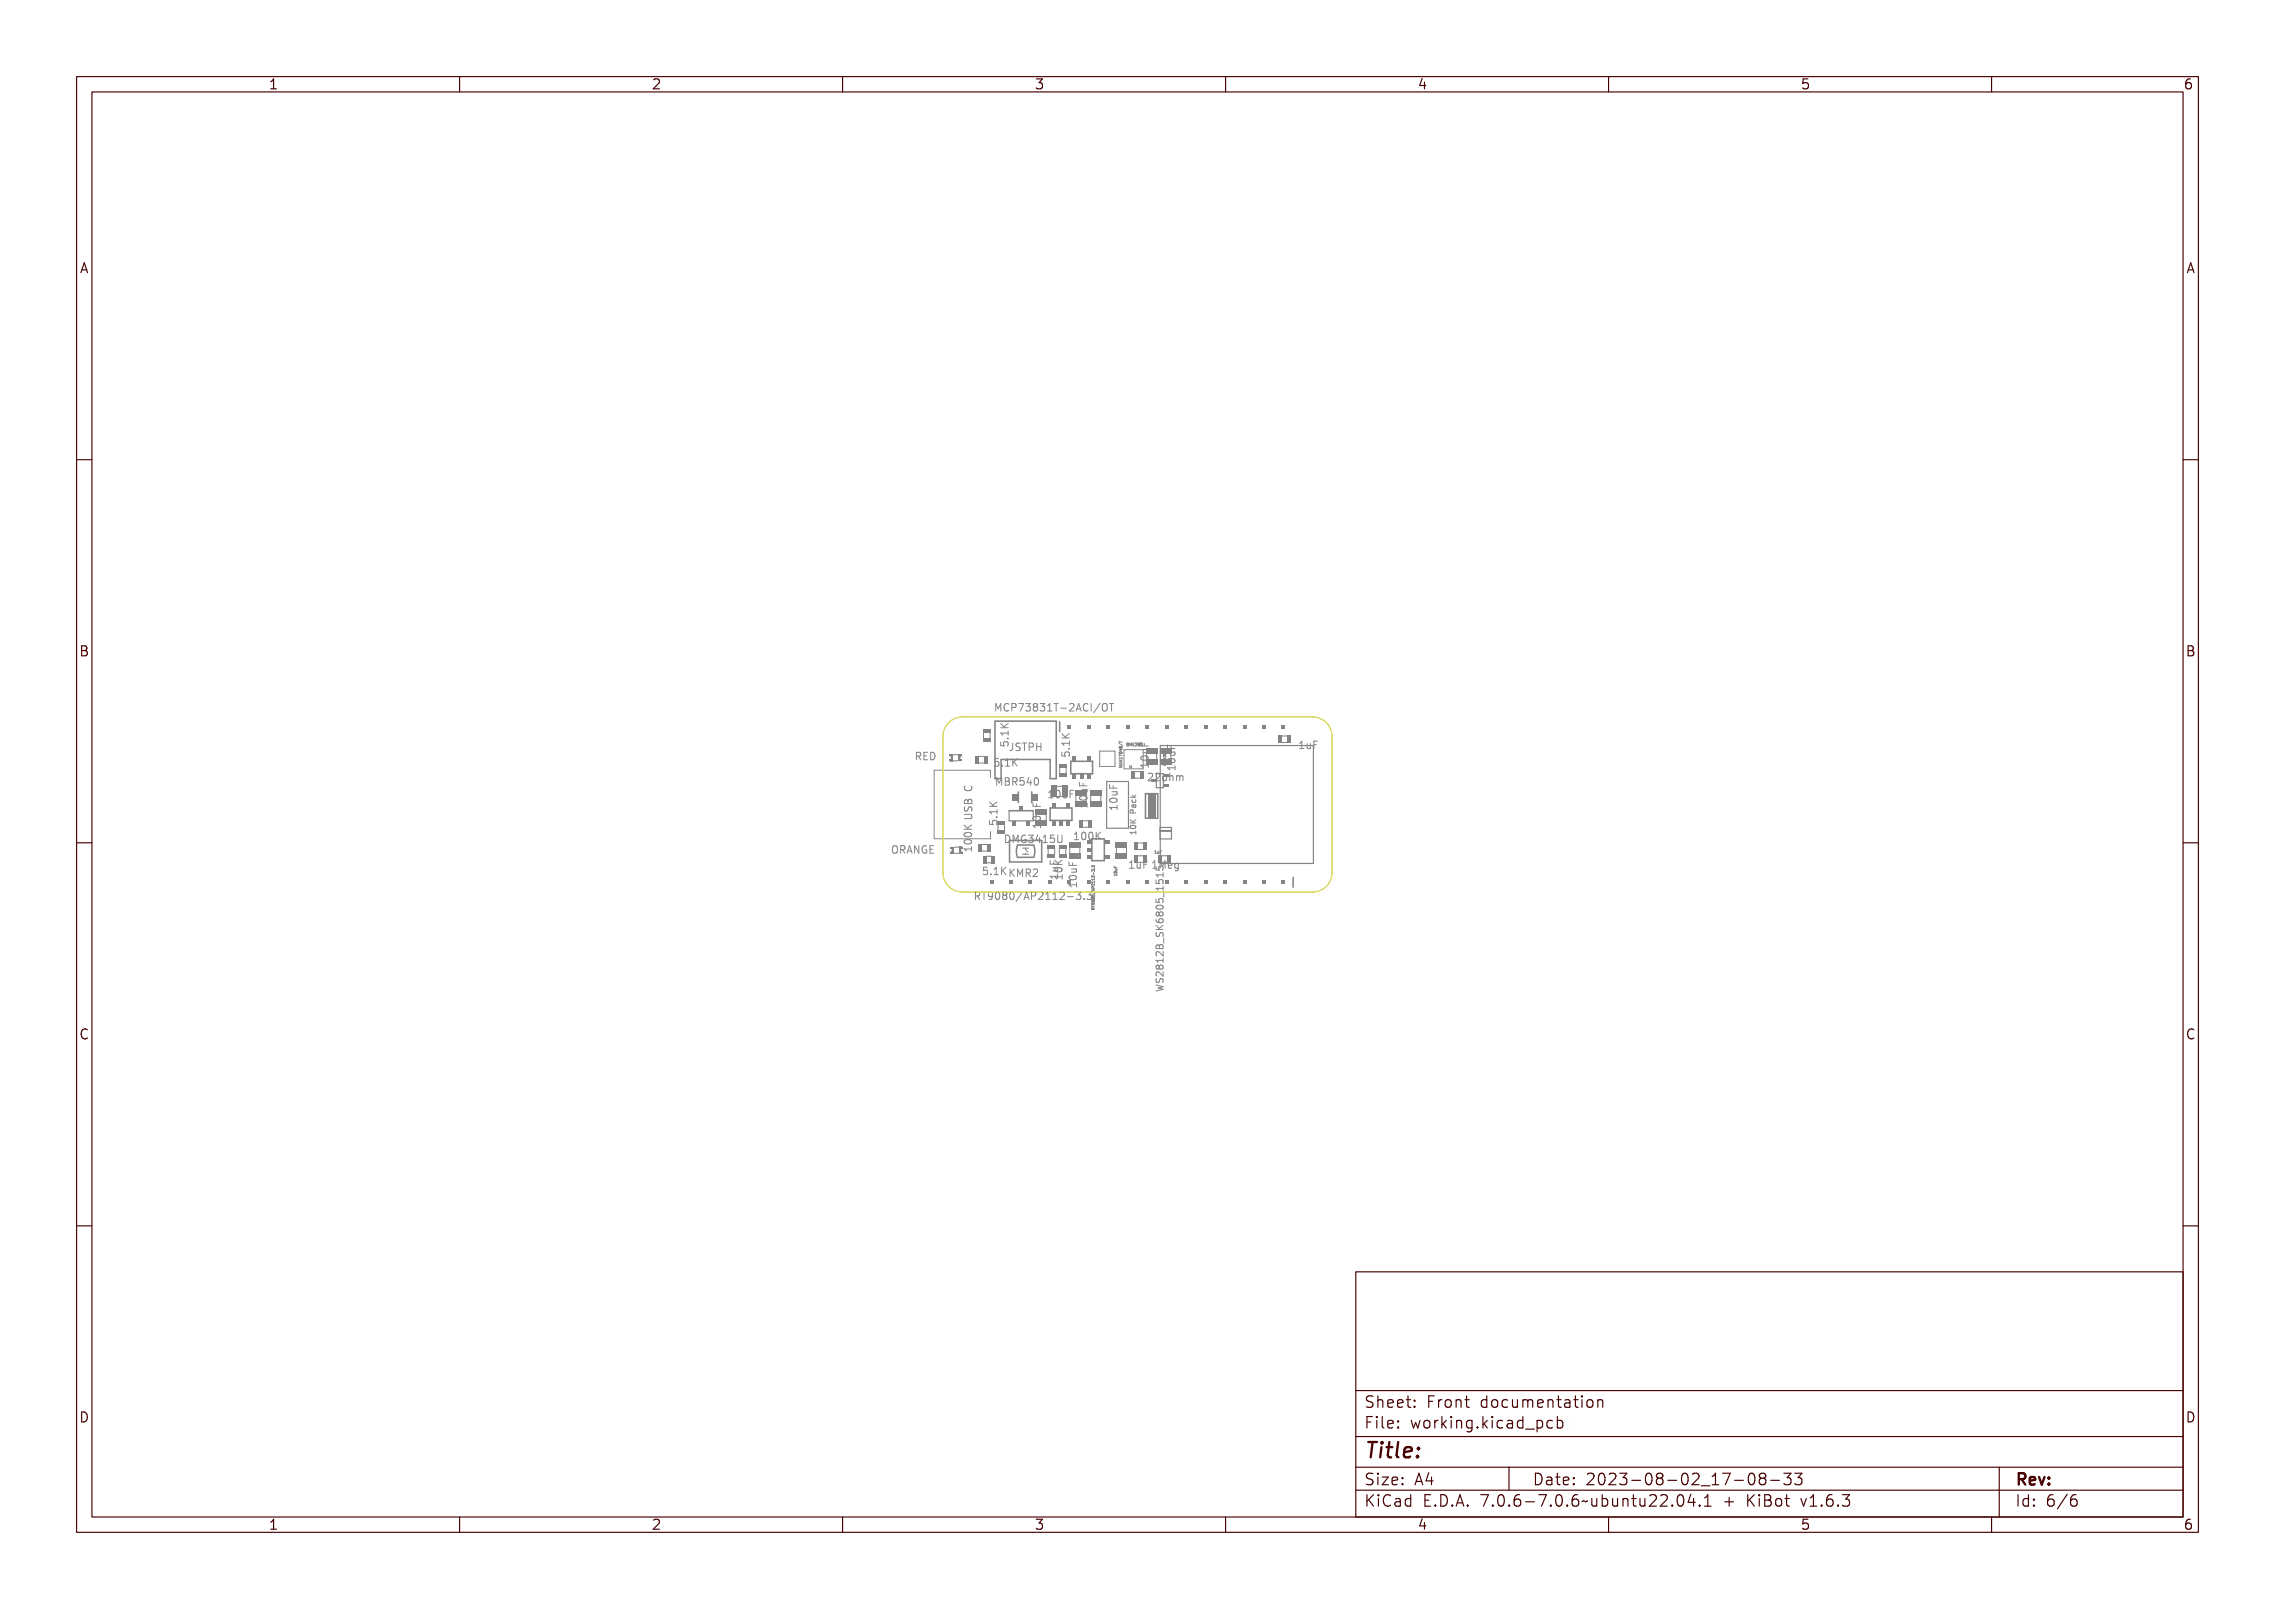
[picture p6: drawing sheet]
<svg xmlns="http://www.w3.org/2000/svg" width="297mm" height="210mm" viewBox="0 0 297 210" stroke-linecap="round" stroke-linejoin="round" font-family="sans-serif">
<defs><g id="words">
<text font-size="2.7" fill="#480000" x="178" y="190.3">Title:</text>
<g font-size="2" fill="#480000">
<text x="178" y="183.7">Sheet: Front documentation</text>
<text x="178" y="186.5">File: working.kicad_pcb</text>
<text x="178" y="193.9">Size: A4</text>
<text x="178" y="196.6">KiCad E.D.A. 7.0.6-7.0.6~ubuntu22.04.1 + KiBot v1.6.3</text>
<text x="200" y="193.9">Date: 2023-08-02_17-08-33</text>
<text x="263" y="196.6">Id: 6/6</text>
<text x="263" y="193.9">Rev:</text>
</g>
<g font-size="1.7" fill="#480000">
<text x="35" y="11.7">1</text>
<text x="85" y="11.7">2</text>
<text x="135" y="11.7">3</text>
<text x="185" y="11.7">4</text>
<text x="235" y="11.7">5</text>
<text x="285" y="11.7">6</text>
<text x="10.5" y="35.7">A</text>
<text x="285.5" y="35.7">A</text>
<text x="10.5" y="85.6">B</text>
<text x="285.5" y="85.6">B</text>
<text x="10.5" y="135.7">C</text>
<text x="285.5" y="135.7">C</text>
<text x="10.5" y="185.6">D</text>
<text x="285.5" y="185.6">D</text>
<text x="35" y="199.7">1</text>
<text x="85" y="199.7">2</text>
<text x="135" y="199.7">3</text>
<text x="185" y="199.7">4</text>
<text x="235" y="199.7">5</text>
<text x="285" y="199.7">6</text>
</g>
<g font-size="1.3" fill="#848484">
<text x="132.2" y="92.8">MCP73831T-2ACI/OT</text>
<text x="119.9" y="99.2">RED</text>
<text x="129.6" y="100">5.1K</text>
<text x="131.7" y="97.6" transform="rotate(-90 131.7 97.6)">5.1K</text>
<text x="131.7" y="98">JSTPH</text>
<text x="139.6" y="98.9" transform="rotate(-90 139.6 98.9)">5.1K</text>
<text x="149.7" y="101.9">22ohm</text>
<text x="149.9" y="100.4" transform="rotate(-90 149.9 100.4)">10uF</text>
<text x="153.4" y="100.2" transform="rotate(-90 153.4 100.2)">10uF</text>
<text x="169.5" y="97.7">1uF</text>
<text x="130.2" y="107.8" transform="rotate(-90 130.2 107.8)">5.1K</text>
<text x="131.1" y="102.5">MBR540</text>
<text x="135.9" y="107.8" transform="rotate(-90 135.9 107.8)">10uF</text>
<text x="136.7" y="104.2">10uF</text>
<text x="142" y="105.6" transform="rotate(-90 142 105.6)">10uF</text>
<text x="145.9" y="105.9" transform="rotate(-90 145.9 105.9)">10uF</text>
<text x="117.4" y="111.4">ORANGE</text>
<text x="126.9" y="110.6" transform="rotate(-90 126.9 110.6)">100K USB C</text>
<text x="131" y="110">DMG3415U</text>
<text x="140.1" y="109.6">100K</text>
<text x="147.6" y="113.4">1uF</text>
<text x="150.9" y="113.4">1Meg</text>
<text x="128.2" y="114.2">5.1K KMR2</text>
<text x="129.4" y="117.4">RT9080/AP2112-3.3</text>
<text x="138.1" y="114.9" transform="rotate(-90 138.1 114.9)">1uF</text>
<text x="138.7" y="114.4" transform="rotate(-90 138.7 114.4)">10K</text>
<text x="140.6" y="115.5" transform="rotate(-90 140.6 115.5)">10uF</text>
</g>
<g font-size=".5" fill="#848484">
<text x="146.5" y="100.3" transform="rotate(-90 146.5 100.3)">MAX17048/T</text>
<text x="147.5" y="97.4">BME280</text>
<text x="150.7" y="111.4">1uF</text>
<text x="142.9" y="117.9" transform="rotate(-90 142.9 117.9)">RT9080/AP2112-3.3</text>
<text x="145.8" y="114.2" transform="rotate(-90 145.8 114.2)">10uF</text>
</g>
</g></defs>
<g fill="none" stroke="#848484" stroke-width=".13">
<path d="M120 98.3a.47 .47 0 0 1 .6 .1v.2l-.2 .2 .3 .4h-.1l-.2-.3-.1-.1h-.2v.4h-.1zM120.1 98.4h.2a.17 .17 0 0 1 .2 .1 .17 .17 0 0 1-.2 .2h-.2zM120.8 98.3h.6v.1h-.4v.2h.4v.2h-.4v.3h.4v.1h-.6zM121.6 98.3a.49 .49 0 0 1 .6 .4 .49 .49 0 0 1-.6 .5zM121.7 98.4a.37 .37 0 0 1 .4 .3 .37 .37 0 0 1-.4 .4zM129.8 99.1h.5v.1h-.4v.2a.35 .35 0 0 1 .4 .4 .35 .35 0 0 1-.6 .2v-.1a.25 .25 0 0 0 .4 0 .25 .25 0 0 0 0-.3 .25 .25 0 0 0-.3 0zM130 92.8v-1l.3 .7 .4-.7v1M130.7 97h.1v.3h.2a.35 .35 0 0 1 .5-.4 .35 .35 0 0 1 .1 .6h-.1a.25 .25 0 0 0 .1-.4 .25 .25 0 0 0-.4 0 .25 .25 0 0 0 0 .3h-.5zM130.7 95.5h.8v-.2h.2v.5h-.2v-.2h-.7l.1 .2h-.1zM130.7 94.4l.4 .4 .6-.4v.2l-.5 .3 .1 .1h.4v.1h-1v-.1h.4l-.4-.4zM130.7 99.8h.2v.2h-.2zM131.4 99.1h.3v.8h.2v.1h-.5v-.1h.2v-.7h-.2z"/>
<path d="M131.5 96.3h.2v.2h-.2zM131.7 91.9a.39 .39 0 0 0-.5 0 .39 .39 0 0 0-.1 .5 .37 .37 0 0 0 .2 .4 .37 .37 0 0 0 .4-.1M131.9 97h.4v.7a.35 .35 0 0 1-.6 .3v-.2a.22 .22 0 0 0 .3 .1 .22 .22 0 0 0 .2-.2v-.5h-.3zM132.1 99.1h.1v.4l.4-.4h.2l-.4 .4 .4 .5h-.2l-.3-.4-.1 .1v.3h-.1zM132.2 91.9h.2l.2 .5 .1-.5h.2v.9h-.1v-.8l-.2 .5h-.1l-.2-.5v.8h-.1zM132.6 97.1l.4-.1 .1 .1v.1a.2 .2 0 0 0-.3-.1 .2 .2 0 0 0 0 .3 .33 .33 0 0 1 .4 .4 .33 .33 0 0 1-.6 .2v-.2a.22 .22 0 0 0 .3 .1 .22 .22 0 0 0 0-.3 .31 .31 0 0 1-.3-.1 .31 .31 0 0 1 0-.4zM133.1 92l.4-.1h.1v.2l-.1-.1a.37 .37 0 0 0-.4 .4 .37 .37 0 0 0 .5 .3v.1a.45 .45 0 0 1-.5-.1 .45 .45 0 0 1 0-.5zM133.3 97h.7v.2h-.3v.8h-.1v-.8h-.3zM133.9 91.9a.48 .48 0 0 1 .5 .2l.1 .1a.33 .33 0 0 1-.5 .3v.3h-.1zM134 92h.1a.18 .18 0 0 1 .2 .2 .18 .18 0 0 1-.2 .2h-.1zM134.2 97a.48 .48 0 0 1 .5 .2l.1 .1a.32 .32 0 0 1-.5 .3v.4h-.1zM134.3 97.2h.1a.18 .18 0 0 1 .2 .1 .18 .18 0 0 1-.2 .2h-.1z"/>
<path d="M134.6 91.9h.6l-.3 .9h-.2l.4-.8h-.5zM134.9 97h.1v.4h.4v-.4h.1v1h-.1v-.5h-.4v.5h-.1zM135.4 91.9a.29 .29 0 0 1 .5 0 .29 .29 0 0 1-.1 .4 .31 .31 0 0 1 .1 .5 .31 .31 0 0 1-.4 0l-.1-.1a.23 .23 0 0 0 .3 0 .23 .23 0 0 0 0-.3h-.1v-.1h.1a.17 .17 0 0 0 .1-.2 .17 .17 0 0 0-.3-.1h-.1zM136.3 91.9a.27 .27 0 0 1 .4 0 .27 .27 0 0 1-.1 .4 .27 .27 0 0 1 .1 .5 .27 .27 0 0 1-.4 0 .27 .27 0 0 1 .1-.5l-.2-.1zM137 91.9a.29 .29 0 0 1 .4 0 .29 .29 0 0 1 0 .4 .31 .31 0 0 1 .1 .5 .31 .31 0 0 1-.5 0v-.1a.23 .23 0 0 0 .3 0 .23 .23 0 0 0 0-.3h-.2v-.1h.1a.17 .17 0 0 0 .2-.2 .17 .17 0 0 0-.3-.1h-.1zM137.8 91.9h.4v.8h.2v.1h-.6v-.1h.2v-.7l-.2 .1zM138.5 91.9h.7v.1h-.3v.8h-.1v-.8h-.3zM138.7 98.3h.1v.4h.2a.35 .35 0 0 1 .5-.5 .35 .35 0 0 1 .1 .6h-.1a.25 .25 0 0 0 .1-.3 .25 .25 0 0 0-.4-.1 .25 .25 0 0 0 0 .4h-.5zM138.7 96.8h.8v-.2h.1v.6h-.1v-.2h-.7l.1 .2h-.2zM138.7 95.8l.4 .3 .5-.3v.1l-.4 .3 .1 .1h.3v.2h-.9v-.2h.4l-.4-.4zM139.5 97.6h.1v.2h-.1zM139.5 92.4h.3v.1h-.3z"/>
<path d="M140.1 91.9a.34 .34 0 0 1 .5 .1 .34 .34 0 0 1-.1 .5l-.3 .2h.5v.1h-.6l.2-.3a.27 .27 0 0 0 .2-.2 .27 .27 0 0 0-.2-.3l-.2 .1zM141.1 91.9h.2l.3 .9h-.2v-.2h-.4l-.1 .2h-.1zM141.2 92l.1 .5h-.2zM141.8 92l.3-.1h.2v.2l-.2-.1a.37 .37 0 0 0-.3 .4 .37 .37 0 0 0 .4 .3l.1 .1a.45 .45 0 0 1-.6-.1 .45 .45 0 0 1 0-.5zM142.5 91.9h.5v.1h-.2v.7h.2v.1h-.5v-.1h.2v-.7h-.2zM143.7 91.9h.1l-.5 1.1h-.1zM144.1 92a.3 .3 0 0 1 .3-.1 .3 .3 0 0 1 .2 .3 .52 .52 0 0 1-.3 .7l-.1-.1a.68 .68 0 0 1-.1-.8zM144.2 92h.1a.5 .5 0 0 1 0 .8l-.1-.3zM144.7 91.9h.8v.1h-.3v.8h-.1v-.8h-.4zM146.1 97l.5 .3M146.1 96.7v.3M146.1 96.8h.4"/>
<path d="M146.1 100h.4h-.3l.2 .1-.2 .1h.3h-.4l.2-.1zM146.1 99.8l.4-.1h-.1l.1 .2zM146.1 99.4l.2 .1 .2-.1-.2 .1 .2 .2-.2-.2-.2 .1 .2-.1zM146.1 99.2h.4v-.1v.2l-.3-.1v.1zM146.1 98.8l.4 .2-.3-.1-.1 .1zM146.1 98.3l.3-.1 .1 .1-.1 .2zM146.1 97.6l.4 .3zM146.1 97.3l.1 .1 .3 .1h-.3l-.1 .1zM146.1 98.6a.17 .17 0 0 1 .3-.1 .17 .17 0 0 1 .1 .2h-.3zM146.2 98h.1a.1 .1 0 0 1 .2 0 .1 .1 0 0 1 0 .1 .1 .1 0 0 1-.2 0h-.1zM146.2 98.6h.3l-.2 .1zM146.2 99.8h.2v.1z"/>
<path d="M146.2 98.3h.2v.1zM147.1 97.2h.1M147.2 97.2h.1M147.2 97.2l.1-.2h-.2v.4l.2-.1M147.3 97.2h.1M147.3 97.2v.1M147.3 97.3h.1M147.5 97h.2v.2a.1 .1 0 0 1 0 .1 .1 .1 0 0 1-.1 .1h-.1zM147.5 97.2h.2v.1h-.2zM147.5 97.1l.2 .1h-.2zM147.8 97l.1 .2 .1-.2v.4v-.3l-.1 .1-.1-.1v.3zM148.1 97h.2l-.2 .1v.1h.2h-.2v.1l.2 .1h-.2z"/>
<path d="M148.4 97a.16 .16 0 0 1 .2 .2 .16 .16 0 0 1-.2 .1l.2 .1h-.2l.1-.3zM148.7 97h.2l-.1 .2a.1 .1 0 0 1 .1 .1 .1 .1 0 0 1-.2 0 .1 .1 0 0 1 0-.1zM149 99.9h.8v-.2h.1v.5h-.1v-.2h-.7l.1 .2h-.2zM149 97.3h.1v.4h.3v-.4h.1v.4h.4v.2h-.9zM149 97a.16 .16 0 0 1 .2 .2 .16 .16 0 0 1-.2 .1zM149.1 97.1v.2zM149.1 99l.2-.1a.53 .53 0 0 1 .7 .3 .55 .55 0 0 1-.5 .3 .55 .55 0 0 1-.5-.3zM149.1 99.1l.5-.1 .3 .2a.52 .52 0 0 1-.8 0zM149.2 98.1h.7v.1h-.1a.23 .23 0 0 1 .1 .3 .23 .23 0 0 1-.2 .2h-.5v-.1l.6-.1 .1-.1-.2-.1-.5-.1zM151.9 99.7v.2h.3M151.9 98.4v.1M151.9 99.2l.1 .1"/>
<path d="M151.9 99.4v.2M151.9 99.6h.1M151.9 98.5h.1M151.9 99.1h.3v.1h-.2h-.1zM151.9 99.7h.1M151.9 98.3v.1M151.9 99.6l.1 .1a.1 .1 0 0 1 0-.1 .1 .1 0 0 1 .2 0 .1 .1 0 0 1 0 .1l-.1-.1a.1 .1 0 0 1-.1 .1 .1 .1 0 0 1-.1-.1zM151.9 99.3l.1 .2a.1 .1 0 0 1 0-.2 .11 .11 0 0 1 .2 .1 .1 .1 0 0 1 0 .1l-.1-.1a.1 .1 0 0 1-.1 .1 .11 .11 0 0 1-.1-.2zM151.9 98.9h.3v.1l-.1-.1v.1l-.1-.1-.1 .1zM151.9 98.7l.3-.1v.2h-.2zM151.9 99.8h.3v.2h-.3zM152 98.5h.1"/>
<path d="M152 98.3h-.1M152 98.3h.1M152 99.8v.1zM152 98.3v.1M152 99.3h.1M152 98.4h.1M152 98.6v.1l-.1-.1v.2M152 99.6h-.1M152 98.4v.1M152.1 99.8l.1 .1h-.1zM152.2 99h-.3h.1M152.5 99.7h.8v-.2h.1v.5h-.1v-.2h-.7v.3h-.1z"/>
<path d="M152.5 97.1h.1v.5h.3v-.4h.1v.4h.4v.1h-.9zM152.6 98.8l.1-.1a.53 .53 0 0 1 .8 .3 .55 .55 0 0 1-.5 .3 .55 .55 0 0 1-.5-.3zM152.6 98.9h.5l.3 .1a.52 .52 0 0 1-.8 0zM152.7 98h.7v.1h-.1a.23 .23 0 0 1 .1 .3 .23 .23 0 0 1-.2 .1h-.5v-.1h.5l.2-.1-.2-.2h-.5zM167.3 96.1h.7M167.3 96.9h.7M169.6 96.8h.4v.8h.2v.1h-.6v-.1h.2v-.7l-.2 .1zM170.4 97h.1v.6l.1 .1 .2-.2v-.5h.1v.7h-.1v-.1a.23 .23 0 0 1-.3 .1 .23 .23 0 0 1-.1-.2zM171.2 96.8h.5v.1h-.4v.3h.4v.1h-.4v.4h-.1zM117 110.4a.33 .33 0 0 0-.3 0 .33 .33 0 0 0-.2 .3v.3a.33 .33 0 0 0 .2 .3 .33 .33 0 0 0 .3 0M117.5 110.6a.3 .3 0 0 1 .4-.2 .3 .3 0 0 1 .2 .3 .52 .52 0 0 1-.3 .7h-.2a.68 .68 0 0 1-.1-.8zM117.7 110.6l.1-.1a.5 .5 0 0 1 0 .8l-.2-.2z"/>
<path d="M118.3 110.4a.47 .47 0 0 1 .5 .2v.2l-.2 .1 .3 .5h-.1l-.2-.3-.1-.1h-.1v.4h-.1zM118.4 110.5h.1a.17 .17 0 0 1 .2 .2 .17 .17 0 0 1-.2 .2h-.1zM119.3 110.4h.1l.3 1h-.1l-.1-.3h-.3l-.1 .3h-.1zM119.3 110.6l.2 .4h-.3zM119.8 110.4h.2l.3 .8v-.8h.1v1h-.1l-.4-.8v.8h-.1zM120.7 110.6l.3-.2 .2 .1v.1l-.2-.1a.37 .37 0 0 0-.3 .4 .37 .37 0 0 0 .4 .4v-.3h-.1v-.1h.2v.4a.43 .43 0 0 1-.6 0 .43 .43 0 0 1 0-.6zM121.4 110.4h.6v.2h-.4v.2h.4v.1h-.4v.4h.4v.1h-.6zM125.9 110.1h.9v-.2h.1v.5h-.1v-.2h-.8l.1 .3h-.1zM125.9 107.5l.4 .4 .6-.4v.1l-.5 .3 .1 .1h.4v.2h-1v-.2h.5l-.5-.4zM126 106.4h.6a.31 .31 0 0 1 .3 .3 .31 .31 0 0 1-.3 .3h-.6v-.1h.6a.17 .17 0 0 0 .2-.2 .17 .17 0 0 0-.2-.2h-.6zM126 102.6l-.1 .3M126 105.7h.1a.2 .2 0 0 0-.1 .3 .2 .2 0 0 0 .3 0 .33 .33 0 0 1 .4-.4 .33 .33 0 0 1 .2 .5l-.2 .1a.22 .22 0 0 0 .1-.3 .22 .22 0 0 0-.3-.1 .32 .32 0 0 1-.4 .4 .32 .32 0 0 1-.1-.5z"/>
<path d="M126 103.3h.1v.1a.37 .37 0 0 0 .4 .4 .37 .37 0 0 0 .3-.5h.1a.45 .45 0 0 1-.1 .5 .45 .45 0 0 1-.6 0 .38 .38 0 0 1-.2-.5zM126 110.9l.1 .2M126 104.9l.3-.1 .1 .2a.26 .26 0 0 1 .3-.2 .26 .26 0 0 1 .2 .3v.3h-.9zM126 109.2l.2-.1a.53 .53 0 0 1 .7 .3 .55 .55 0 0 1-.5 .3 .55 .55 0 0 1-.5-.3zM126 108.4h.2a.53 .53 0 0 1 .7 .2 .55 .55 0 0 1-.5 .4 .55 .55 0 0 1-.5-.4zM126 109.4l.6-.1 .2 .1a.52 .52 0 0 1-.8 0zM126 108.6l.6-.1 .2 .1a.52 .52 0 0 1-.8 0zM126.1 105h.2l.1 .3h-.3zM126.5 105h.3v.3h-.3zM126.8 102.6l.1 .3M126.8 110.5v.6M127.3 116.9h.5l.1-.1v-.3l-.2-.1h-.4v1"/>
<path d="M127.6 116.9l.3 .5M128.2 116.4h.5M128.3 113.3h.5v.1h-.4v.2a.35 .35 0 0 1 .4 .4 .35 .35 0 0 1-.5 .2v-.1a.25 .25 0 0 0 .3 0 .25 .25 0 0 0 .1-.3 .25 .25 0 0 0-.4-.1zM128.5 116.4v1M129.2 107.2h.2v.4h.2a.35 .35 0 0 1 .4-.4 .35 .35 0 0 1 .2 .5h-.2a.25 .25 0 0 0 .1-.3 .25 .25 0 0 0-.4-.1 .25 .25 0 0 0 0 .4h-.5zM129.2 105.8h.9v-.2h.1v.5h-.1v-.2h-.7v.2h-.1zM129.2 104.7l.4 .4 .6-.4v.2l-.5 .3 .1 .1h.4v.1h-1v-.1h.5l-.5-.4zM129.3 114h.1v.2h-.1zM129.5 116.5a.47 .47 0 0 1 .5 .1v.3l-.1 .1 .3 .4h-.2l-.1-.3-.2-.1h-.1v.4h-.1zM129.6 116.6h.1a.17 .17 0 0 1 .2 .2 .17 .17 0 0 1-.2 .1h-.1zM129.9 113.3h.3v.8h.2v.1h-.5v-.1h.2v-.7h-.2zM130 106.6h.2v.1h-.2z"/>
<path d="M130.2 116.5h.7v.1h-.3v.8h-.1v-.8h-.3zM130.6 113.3h.1v.4l.4-.4h.2l-.4 .3 .4 .6h-.1l-.4-.5-.1 .1v.4h-.1zM130.8 101.5l-.4 .7-.3-.7v1M131.1 116.6a.31 .31 0 0 1 .3-.1 .31 .31 0 0 1 .2 .2 .46 .46 0 0 1 0 .5 .46 .46 0 0 1-.4 .2l-.1-.1a.28 .28 0 0 0 .3 0 .28 .28 0 0 0 .1-.3 .3 .3 0 0 1-.4 0 .3 .3 0 0 1 0-.4zM131.1 109.1a.49 .49 0 0 1 .6 .4 .49 .49 0 0 1-.6 .5zM131.1 101.6h.2l.2 .5 .1-.5h.2v.9h-.1v-.8l-.2 .5h-.1l-.2-.5v.8h-.1zM131.2 109.2a.37 .37 0 0 1 .4 .3 .37 .37 0 0 1-.4 .4zM131.7 113.5h.1v.4l.4-.4h.2l-.4 .4 .4 .5h-.2l-.3-.4-.1 .1v.3h-.1zM131.9 109.1h.1l.2 .4 .2-.4h.1v.9h-.1v-.8l-.1 .5h-.1l-.2-.5v.8h-.1zM131.9 116.6a.28 .28 0 0 1 .3-.1 .28 .28 0 0 1 .2 .3 .53 .53 0 0 1-.3 .7 .56 .56 0 0 1-.2-.9zM132 101.6h.2a.23 .23 0 0 1 .3 .1 .23 .23 0 0 1-.1 .3 .26 .26 0 0 1 .2 .3 .26 .26 0 0 1-.4 .2h-.2zM132 116.6h.1a.51 .51 0 0 1 0 .8l-.2-.3z"/>
<path d="M132.1 102.1h.1a.18 .18 0 0 1 .3 .1 .18 .18 0 0 1-.3 .2h-.1zM132.1 101.7h.1a.15 .15 0 0 1 .2 .1 .15 .15 0 0 1-.2 .2h-.1zM132.5 113.5h.1l.2 .5 .2-.5h.1v.9h-.1v-.8l-.2 .5h-.1l-.1-.5v.8h-.1zM132.7 116.5a.27 .27 0 0 1 .4 0 .27 .27 0 0 1-.1 .4 .27 .27 0 0 1 .1 .5 .27 .27 0 0 1-.4 0 .27 .27 0 0 1 .1-.5l-.2-.1zM132.7 101.6a.47 .47 0 0 1 .6 .1v.2l-.2 .2 .3 .4h-.1l-.2-.3-.1-.1h-.1v.4h-.2zM132.8 109.2l.3-.2 .2 .1v.1h-.2a.37 .37 0 0 0-.3 .4 .37 .37 0 0 0 .4 .3v-.3h-.2v-.1h.3v.4a.43 .43 0 0 1-.6 0 .43 .43 0 0 1 0-.6zM132.9 101.7h.1a.17 .17 0 0 1 .2 .1 .17 .17 0 0 1-.2 .2h-.1zM133.3 113.5a.47 .47 0 0 1 .5 .2v.2l-.1 .1 .3 .4h-.2l-.1-.3-.2-.1h-.1v.4h-.1zM133.4 113.6h.1a.17 .17 0 0 1 .2 .2 .17 .17 0 0 1-.2 .1h-.1zM133.5 116.6a.28 .28 0 0 1 .3-.1 .28 .28 0 0 1 .2 .3 .53 .53 0 0 1-.3 .7 .56 .56 0 0 1-.2-.9zM133.5 109.1a.29 .29 0 0 1 .4 0 .29 .29 0 0 1 0 .4 .31 .31 0 0 1 .1 .5 .31 .31 0 0 1-.5 0v-.1a.23 .23 0 0 0 .3 0 .23 .23 0 0 0 0-.3h-.2v-.1h.1a.18 .18 0 0 0 .2-.3 .17 .17 0 0 0-.3 0h-.1zM133.6 101.6h.4v.1h-.3v.2a.35 .35 0 0 1 .4 .4 .35 .35 0 0 1-.6 .2v-.1a.25 .25 0 0 0 .4 0 .25 .25 0 0 0 0-.3 .25 .25 0 0 0-.3-.1z"/>
<path d="M133.6 116.6h.1a.51 .51 0 0 1 0 .8l-.2-.3zM134.1 113.5a.34 .34 0 0 1 .5 .1 .34 .34 0 0 1-.2 .5l-.2 .2h.4v.1h-.5l.2-.3a.27 .27 0 0 0 .2-.2 .27 .27 0 0 0-.2-.3l-.2 .1zM134.6 109.1h.2v.6h.1v.1h-.1v.2h-.2v-.2h-.4zM134.6 109.2v.5h-.3zM134.6 116.5h.2l-.5 1.1h-.2zM134.7 101.6h.1v.6h.1v.1h-.1v.2h-.1v-.2h-.4zM134.7 101.7v.5h-.3zM134.9 107.3h.9v-.2h.1v.5h-.1v-.2h-.8l.1 .2h-.1zM134.9 104.7h.1v.4h.3v-.4h.1v.4h.5v.2h-1zM135 106.3h.2a.53 .53 0 0 1 .7 .3 .55 .55 0 0 1-.5 .3 .55 .55 0 0 1-.5-.3zM135 106.5l.6-.1 .2 .2a.52 .52 0 0 1-.8 0zM135 113.4l.4 .1 .1 .2-.6 .7h.6"/>
<path d="M135.1 109.1h.4v.8h.2v.1h-.6v-.1h.2v-.7h-.2zM135.2 101.7a.28 .28 0 0 1 .3-.1 .28 .28 0 0 1 .2 .2 .53 .53 0 0 1-.3 .7 .56 .56 0 0 1-.2-.8zM135.2 105.5h.7v.1h-.1a.23 .23 0 0 1 .1 .3 .23 .23 0 0 1-.3 .2h-.4v-.2h.5l.1-.1-.1-.2h-.5zM135.2 116.5h.1l.3 .9h-.1l-.1-.2h-.3l-.1 .2h-.1zM135.3 116.6l.1 .5h-.3zM135.3 101.7h.1a.51 .51 0 0 1 0 .7l-.2-.2zM135.8 116.5a.48 .48 0 0 1 .6 .2v.1a.32 .32 0 0 1-.5 .3v.3h-.1zM135.9 109.1h.4v.1h-.3v.2a.35 .35 0 0 1 .4 .4 .35 .35 0 0 1-.6 .2v-.1a.25 .25 0 0 0 .4 0 .25 .25 0 0 0 0-.3 .25 .25 0 0 0-.3-.1zM135.9 116.6h.1a.18 .18 0 0 1 .2 .2 .18 .18 0 0 1-.2 .2h-.1zM136.5 116.5a.34 .34 0 0 1 .6 .1 .34 .34 0 0 1-.2 .5l-.2 .2h.4v.1h-.6l.2-.3a.27 .27 0 0 0 .3-.2 .27 .27 0 0 0-.3-.3l-.2 .1zM136.6 109.1h.1v.6a.17 .17 0 0 0 .2 .2 .17 .17 0 0 0 .2-.2v-.6h.1v.6a.31 .31 0 0 1-.3 .3 .31 .31 0 0 1-.3-.3zM136.8 103.3l.4-.1v.9h.2v.1h-.5v-.1h.2v-.8l-.3 .1z"/>
<path d="M137.2 114.4h.8v-.2h.1v.5h-.1v-.2h-.7v.2h-.1zM137.2 112.6h.1v.4h.3v-.4h.1v.4h.4v.1h-.9zM137.4 116.5h.3v.8h.2v.1h-.5v-.1h.2v-.7l-.2 .1zM137.4 113.4h.7v.1h-.1a.23 .23 0 0 1 .1 .3 .23 .23 0 0 1-.3 .1h-.4v-.1h.5l.1-.1-.1-.2h-.5zM137.6 109.5v.4M137.6 103.3a.28 .28 0 0 1 .4-.1 .28 .28 0 0 1 .2 .3 .53 .53 0 0 1-.3 .7 .57 .57 0 0 1-.3-.9zM137.8 113.9h.8v-.2h.1v.5h-.1v-.2h-.7v.3h-.1zM137.8 112.1l.3 .3 .6-.3v.1l-.5 .3 .1 .1h.4v.1h-.9v-.1h.4l-.4-.4zM137.8 103.3h.1a.51 .51 0 0 1 0 .8l-.2-.2zM137.9 113l.1-.1a.53 .53 0 0 1 .7 .3 .55 .55 0 0 1-.5 .3 .55 .55 0 0 1-.5-.3zM137.9 113.1h.5l.2 .1a.52 .52 0 0 1-.8 0zM138.1 109v.8l.2 .2h.2l.2-.2v-.8"/>
<path d="M138.2 116.5h.3v.8h.2v.1h-.5v-.1h.2v-.7l-.2 .1zM138.4 103.5h.1v.5l.1 .1 .2-.1v-.5h.1v.7h-.1v-.1a.23 .23 0 0 1-.3 .1 .23 .23 0 0 1-.1-.3zM138.7 114.2v.5M138.9 116.5a.34 .34 0 0 1 .5 .1 .34 .34 0 0 1-.2 .5l-.2 .2h.5v.1h-.6l.2-.3a.27 .27 0 0 0 .2-.2 .27 .27 0 0 0-.2-.3l-.2 .1zM139.2 103.2h.6v.1h-.5v.3h.4v.1h-.4v.5h-.1zM139.6 115h.9v-.2h.1v.5h-.1v-.2h-.8l.1 .2h-.1zM139.6 112.4h.1v.4h.3v-.4h.1v.4h.5v.2h-1zM139.7 114.1l.2-.1a.53 .53 0 0 1 .7 .3 .55 .55 0 0 1-.5 .3 .55 .55 0 0 1-.5-.3zM139.7 114.2l.6-.1 .2 .2a.52 .52 0 0 1-.8 0zM139.8 117h.3v.1h-.3zM139.9 113.2h.7v.1h-.1a.23 .23 0 0 1 .1 .3 .23 .23 0 0 1-.3 .2h-.4v-.1l.5-.1 .1-.1-.1-.1-.5-.1zM140.2 108.7h.4v.8h.2v.1h-.6v-.1h.2v-.7h-.2z"/>
<path d="M140.5 116.5a.29 .29 0 0 1 .4 0 .29 .29 0 0 1 0 .4 .31 .31 0 0 1 .1 .5 .31 .31 0 0 1-.5 0l-.1-.1a.23 .23 0 0 0 .4 0 .23 .23 0 0 0 0-.3h-.2v-.1h.1a.17 .17 0 0 0 .2-.2 .17 .17 0 0 0-.3-.1h-.1zM141 105.1h.8v-.2h.2v.5h-.2v-.2h-.7l.1 .2h-.1zM141 102.5h.1v.4h.3v-.3h.1v.3h.5v.2h-1zM141 108.8a.28 .28 0 0 1 .3-.1 .28 .28 0 0 1 .2 .2 .53 .53 0 0 1-.3 .7 .56 .56 0 0 1-.2-.8zM141.1 104.2l.2-.1a.53 .53 0 0 1 .7 .3 .55 .55 0 0 1-.5 .3 .55 .55 0 0 1-.5-.3zM141.1 104.3l.6-.1 .2 .2a.52 .52 0 0 1-.8 0zM141.2 108.8a.51 .51 0 0 1 0 .7l-.1-.2zM141.2 103.3h.8v.2h-.2a.23 .23 0 0 1 .2 .2 .23 .23 0 0 1-.3 .2h-.5v-.1h.6l.1-.2-.2-.1h-.5zM141.5 117.3h.1v.1h-.1zM141.8 108.8a.28 .28 0 0 1 .3-.1 .28 .28 0 0 1 .2 .2 .53 .53 0 0 1-.3 .7 .56 .56 0 0 1-.2-.8zM141.9 108.8h.1a.51 .51 0 0 1 0 .7l-.1-.2zM142 116.5a.29 .29 0 0 1 .5 0 .29 .29 0 0 1-.1 .4 .31 .31 0 0 1 .2 .5 .31 .31 0 0 1-.5 0l-.1-.1a.23 .23 0 0 0 .4 0 .23 .23 0 0 0 0-.3h-.2v-.1h.1a.17 .17 0 0 0 .2-.2 .17 .17 0 0 0-.3-.1h-.2z"/>
<path d="M142.5 108.7h.1v.4l.4-.4h.2l-.4 .4 .4 .5h-.2l-.3-.4-.1 .1v.3h-.1zM142.5 118.2v.2M142.5 118.3h.4M142.5 117.3l.1 .2h.3h-.3l-.1 .1zM142.5 115.9l.5 .2zM142.5 115.7l.4-.1h-.1l.1 .2zM142.5 114.8h.4v-.1v.2l-.3-.1v.1zM142.5 114.5h.4v-.1v.2l-.3-.1v.1zM142.6 116.8a.17 .17 0 0 1 .2 0 .17 .17 0 0 1 .1 .2h-.3zM142.6 116.2a.17 .17 0 0 1 .2 0 .17 .17 0 0 1 .1 .2h-.3zM142.6 118.1h.1M142.6 116.5h.1a.1 .1 0 0 1 .2 0 .1 .1 0 0 1 0 .2 .11 .11 0 0 1-.2-.1l-.1 .1z"/>
<path d="M142.6 115h.1l.2 .2v-.2v.2l-.3-.2v.2zM142.6 114.1h.1l.2 .2v-.2v.2l-.3-.1v.1zM142.6 113.6h.1a.11 .11 0 0 1 .2 0 .11 .11 0 0 1-.1 .1v-.1l-.1 .1-.1-.1v.1zM142.6 113h.1a.11 .11 0 0 1 .2 0 .11 .11 0 0 1-.1 .1v-.1l-.1 .1-.1-.1v.1zM142.6 117.7h.1l.2-.1-.1 .2 .1 .1h-.4zM142.6 115.3h.1l.1 .2h.1h-.4zM142.6 117.1a.18 .18 0 0 1 .2-.1 .18 .18 0 0 1 .1 .3l-.1-.2a.14 .14 0 0 1-.2 .2 .11 .11 0 0 1 0-.2zM142.6 116.9h.3h-.2zM142.6 116.3h.3l-.2 .1zM142.6 115.7l.2-.1v.1zM142.6 117.7h.1v.1h-.1zM142.6 115.3h.1v.2h-.1z"/>
<path d="M142.7 118.7v-.2h-.1l-.1 .2h.4M142.8 113.9v.1zM142.8 113.3l.1 .1zM142.9 118.5l-.2 .1M143.3 109l.4 .6M143.7 108.6l-.6 .6M144.9 105.4h.9v-.2h.1v.5h-.1v-.2h-.8l.1 .2h-.1zM144.9 102.8h.1v.4h.3v-.3h.1v.3h.5v.2h-1zM145 104.5l.2-.1a.53 .53 0 0 1 .7 .3 .55 .55 0 0 1-.5 .3 .55 .55 0 0 1-.5-.3zM145 104.6l.6-.1 .2 .2a.52 .52 0 0 1-.8 0zM145.2 103.6h.7v.2h-.1a.23 .23 0 0 1 .1 .2 .23 .23 0 0 1-.3 .2h-.4v-.1h.5l.1-.2-.1-.1h-.5zM145.5 114h.3v-.1v.2h-.3z"/>
<path d="M145.5 113v.2h.1l.1-.2v.2h.1h-.3zM145.5 113.7a.17 .17 0 0 1 .2-.1 .17 .17 0 0 1 .1 .2h-.3zM145.5 113.7h.3l-.2 .1zM145.5 114.3h.1M145.6 113.3h.2v.2l-.2 .1 .2-.1zM145.8 114.1v.2M147.5 107.4h.8M147.5 107l.5 .4M147.5 104.1h.8M147.6 108h.6v-.2h.1v.4h-.1v-.1h-.5v.1h-.1zM147.6 106.6l.3 .3 .4-.3v.1l-.3 .2 .3 .1v.1h-.7v-.1h.3l-.3-.3zM147.6 107.8a.35 .35 0 0 1 .4-.1 .35 .35 0 0 1 .2 .3 .36 .36 0 0 1-.4 .2 .36 .36 0 0 1-.2-.4z"/>
<path d="M147.7 105.5l.2-.1 .1 .4h.3v.1h-.7zM147.7 107.3l.3-.1a.29 .29 0 0 1 .3 .3 .42 .42 0 0 1-.3 .2 .42 .42 0 0 1-.4-.2zM147.7 107.4a.33 .33 0 0 1 .5 .1 .33 .33 0 0 1-.5-.1zM147.7 105.6h.2v.2h-.2zM147.8 112.5l.3-.1v.9h.2v.1h-.5v-.1h.2v-.8l-.2 .1zM147.8 103.6l.2 .3 .3-.3v.1l-.3 .2 .3 .1v.1h-.7v-.1h.4zM147.8 103.8l.3 .3M147.8 104.3h.1a.2 .2 0 0 0 0 .2 .2 .2 0 0 0 .3 0 .2 .2 0 0 0 0-.2 .22 .22 0 0 1 .1 .3 .22 .22 0 0 1-.3 .1 .28 .28 0 0 1-.2-.4zM147.8 104.4v.2l.1 .1h.3v-.3M147.8 104.9h.5l-.1 .1a.19 .19 0 0 1 .1 .2 .19 .19 0 0 1-.2 .1 .19 .19 0 0 1-.1-.2v-.1h-.1v.3h-.1zM147.9 106.1v-.3l-.3-.1-.1 .4h.8M148 105.1l.1 .3 .2-.1-.1-.2"/>
<path d="M148.3 108.4v.5M148.3 108.6h-.8l.3 .3M148.3 107l-.4 .3M148.3 105.1h-.5v.3M148.3 103.8l-.3 .2M148.5 112.7h.1v.5l.2 .1 .1-.1v-.5h.2v.7h-.2v-.1a.23 .23 0 0 1-.2 .1 .23 .23 0 0 1-.2-.3zM149.3 112.4h.6v.1h-.4v.3h.3v.1h-.3v.5h-.2zM149.8 101a.34 .34 0 0 1 .5 .1 .34 .34 0 0 1-.2 .5l-.2 .2h.5v.1h-.6l.2-.3a.27 .27 0 0 0 .2-.3 .27 .27 0 0 0-.2-.2l-.2 .1zM150.5 113.3h.5M150.6 101a.34 .34 0 0 1 .5 .1 .34 .34 0 0 1-.2 .5l-.2 .2h.5v.1h-.6l.2-.3a.27 .27 0 0 0 .2-.3 .27 .27 0 0 0-.2-.2l-.2 .1zM150.7 112.5l-.2 .1M150.7 111.1h.1v.3h.1h-.2l.1-.3z"/>
<path d="M150.9 114.9v.4h.5l-.1-.1v-.3l.1-.1 .4 .1v.1v.3M150.9 117.3v.5h.5l-.1-.1v-.3l.1-.1h.4v.1v.4M150.9 120l.1 .3a.62 .62 0 0 0 .8 0v-.4h-.4l-.1 .2v.2l.1 .1M151 118.3a.55 .55 0 0 1 .8 .2 .52 .52 0 0 1-.9-.1zM151 119.5l.4 .3 .5-.3v.1l-.5 .3 .1 .1h.4v.1h-.9v-.1h.4l-.4-.4zM151 116.7h.1v.3h.2a.33 .33 0 0 1 .4-.4 .33 .33 0 0 1 .2 .6h-.2a.23 .23 0 0 0 .1-.4 .23 .23 0 0 0-.3 0 .23 .23 0 0 0-.1 .3h-.4zM151 115.3h.8v-.2h.1v.5h-.1v-.2h-.7v.2h-.1zM151 114.5h.1v.3h.2a.33 .33 0 0 1 .4-.4 .33 .33 0 0 1 .2 .5h-.2a.23 .23 0 0 0 .1-.3 .23 .23 0 0 0-.3 0 .23 .23 0 0 0-.1 .3h-.4zM151 113.8h.8v-.2h.1v.5h-.1v-.2h-.7v.2h-.1zM151 113h.1v.3h.2a.33 .33 0 0 1 .4-.4 .33 .33 0 0 1 .2 .6h-.2a.23 .23 0 0 0 .1-.4 .23 .23 0 0 0-.3 0 .23 .23 0 0 0-.1 .3h-.4zM151 117.5l.4-.2a.36 .36 0 0 1 .5 .3 .52 .52 0 0 1-.5 .3 .52 .52 0 0 1-.4-.3zM151 111.1l.1 .3 .1-.3v.3h-.2z"/>
<path d="M151 118.9h.1a.27 .27 0 0 0 0 .3 .27 .27 0 0 0 .3 .1 .3 .3 0 0 1 .1-.5 .3 .3 0 0 1 .4 .2 .3 .3 0 0 1-.3 .4 .43 .43 0 0 1-.4 0 .43 .43 0 0 1-.2-.4zM151 118.2l.3-.1 .1 .2a.26 .26 0 0 1 .4-.1 .26 .26 0 0 1 0 .4 .26 .26 0 0 1-.4-.1 .25 .25 0 0 1-.4 .1 .25 .25 0 0 1 0-.4zM151.1 117.6a.4 .4 0 0 1 .7 .1l-.5 .1-.2-.1zM151.1 112.5l.4-.1v.9h.1v.1h-.5v-.1h.2v-.8l-.2 .1zM151.3 111.1h.2h-.1v.1h.1h-.1v.2zM151.3 119.2l.2-.2 .3 .1v.1v.3l-.1 .1-.3-.1-.1-.1M151.3 119.2l-.2-.2-.2 .2 .1 .3 .1 .1 .2-.2M151.3 119.2v.2M151.4 101.3a.34 .34 0 0 1 .6 .3 .34 .34 0 0 1-.6 .3v-.3zM151.5 101.4l.1-.1a.26 .26 0 0 1 .3 .3 .26 .26 0 0 1-.3 .2l-.1-.1zM151.8 112.4h.2l.1 .5 .2-.5h.2v1h-.2v-.9l-.1 .5h-.1l-.2-.5v.9h-.1zM151.8 113.9v.6"/>
<path d="M151.8 115.7v.5M151.8 116h-.9l.3 .2M151.8 114.2h-.9l.3 .3M151.9 116.4v.7M152.1 115.8l.1 .7zM152.2 100.9h.1v.4a.23 .23 0 0 1 .3-.1 .23 .23 0 0 1 .1 .3v.4h-.1v-.5l-.1-.1-.2 .1v.5h-.1zM152.7 112.7a.32 .32 0 0 1 .4 0 .32 .32 0 0 1 .1 .3h-.5a.28 .28 0 0 0 .2 .3 .28 .28 0 0 0 .3-.1 .32 .32 0 0 1-.4 .2 .32 .32 0 0 1-.2-.4zM152.8 112.8l.2-.1 .1 .2h-.4zM152.9 101.2l.6 .1 .1 .6h-.1l-.1-.6-.1 .1v.5h-.1l-.1-.6-.1 .6h-.1zM153.5 112.7l.2-.1 .1 .1h.2v.6a.35 .35 0 0 1-.5 .3v-.1a.24 .24 0 0 0 .3 0 .24 .24 0 0 0 0-.2 .35 .35 0 0 1-.4-.1 .35 .35 0 0 1 .1-.5zM153.6 112.8a.25 .25 0 0 1 .2 .2 .25 .25 0 0 1-.2 .3l-.1-.2zM154 101.4l.2-.2 .2 .1v.6"/>
<path d="M150.9 128.6l.9 .2-.6 .2 .6 .1-.9 .2M150.9 121.3h.9M150.9 120.8l.5 .5M151 127.7l-.1 .4 .2 .2 .2-.1 .2-.4h.3v.1v.4M151 121.7l-.1 .4 .2 .1 .2-.1 .2-.4h.3v.2v.3M151 123.4l.2-.1 .2 .2v-.2h.3l.1 .2v.3h-.9zM151 126.1l.9 .2v.1l-.6 .1 .6 .1v.1l-.9 .2v-.1l.7-.1-.5-.1v-.2l.5-.1h-.7zM151 123.4h.8v-.1h.1v.5h-.1v-.2h-.7v.2h-.1zM151 125.5h.1a.19 .19 0 0 0 0 .3 .19 .19 0 0 0 .2 .1 .3 .3 0 0 1 .2-.4 .3 .3 0 0 1 .4 .2 .3 .3 0 0 1-.2 .3 .21 .21 0 0 0 .1-.3 .21 .21 0 0 0-.3 0 .3 .3 0 0 1-.4 .3 .3 .3 0 0 1-.1-.5zM151 120.4h.1a.19 .19 0 0 0 0 .2 .19 .19 0 0 0 .2 .1 .3 .3 0 0 1 .2-.4 .3 .3 0 0 1 .4 .2 .3 .3 0 0 1-.2 .4 .21 .21 0 0 0 .1-.3 .21 .21 0 0 0-.3-.1 .3 .3 0 0 1-.4 .4 .3 .3 0 0 1-.1-.5zM151 124.1l.3-.1 .1 .2a.26 .26 0 0 1 .4-.1 .26 .26 0 0 1 0 .4 .26 .26 0 0 1-.4-.1 .25 .25 0 0 1-.4 .1 .25 .25 0 0 1 0-.4zM151 124.9a.56 .56 0 0 1 .8 .3v-.4h.1v.5l-.3-.2a.25 .25 0 0 0-.3-.2 .25 .25 0 0 0-.2 .2l.1 .2h-.2v-.1z"/>
<path d="M151 122.6a.56 .56 0 0 1 .8 .4v-.5h.1v.6l-.3-.2a.25 .25 0 0 0-.3-.2 .25 .25 0 0 0-.2 .2l.1 .2h-.2v-.1zM151 121.9l.3-.1 .1 .1a.25 .25 0 0 1 .3-.1 .25 .25 0 0 1 .2 .3v.2h-.9zM151.1 121.9h.2l.1 .3h-.3zM151.3 126.1l.2-.1h.3v.1v.3l-.1 .1h-.3l-.1-.2M151.3 126.1l-.2-.1-.2 .1 .1 .3 .1 .1 .2-.2M151.3 126.1v.2M151.4 123.5v.3M151.5 121.9h.3v.3h-.3zM151.8 124.2v.6l-.6-.6-.3 .2 .1 .3M151.8 125.1v.5M151.8 126.8v.6l-.6-.6-.3 .2 .1 .4M151.8 125.4h-.9l.3 .2"/>
<path d="M151.8 120.8l-.5 .4M151.9 122.4v.7M152.1 121l.1 .7z"/>
<circle cx="136.5" cy="92.1" r=".16"/>
<circle cx="136.5" cy="92.6" r=".19"/>
<circle cx="146.2" cy="98" r=".06"/>
<circle cx="146.3" cy="98.6" r=".03"/>
<circle cx="146.4" cy="98" r=".07"/>
<circle cx="148.8" cy="97.1" r=".06"/>
<circle cx="148.8" cy="97.3" r=".07"/>
<circle cx="149.1" cy="97.2" r=".03"/>
<circle cx="149.5" cy="99.2" r=".09"/>
<circle cx="152" cy="98.7" r=".05"/>
<circle cx="152.1" cy="98.7" r=".05"/>
<circle cx="153" cy="99" r=".09"/>
<circle cx="126.4" cy="108.6" r=".09"/>
<circle cx="126.4" cy="109.4" r=".09"/>
<circle cx="131.3" cy="116.8" r=".21"/>
<circle cx="132.1" cy="117" r=".09"/>
<circle cx="132.9" cy="116.7" r=".16"/>
<circle cx="132.9" cy="117.2" r=".19"/>
<circle cx="133.7" cy="117" r=".09"/>
<circle cx="135.4" cy="102" r=".09"/>
<circle cx="135.4" cy="106.6" r=".09"/>
<circle cx="137.9" cy="103.7" r=".09"/>
<circle cx="138.2" cy="113.2" r=".09"/>
<circle cx="140.1" cy="114.3" r=".09"/>
<circle cx="141.2" cy="109.2" r=".09"/>
<circle cx="141.5" cy="104.4" r=".09"/>
<circle cx="142" cy="109.2" r=".09"/>
<circle cx="142.6" cy="116.6" r=".06"/>
<circle cx="142.7" cy="117.2" r=".08"/>
<circle cx="142.7" cy="116.9" r=".03"/>
<circle cx="142.7" cy="116.3" r=".03"/>
<circle cx="142.8" cy="116.6" r=".07"/>
<circle cx="145.4" cy="104.7" r=".09"/>
<circle cx="145.7" cy="113.7" r=".03"/>
<circle cx="148" cy="107.5" r=".06"/>
<circle cx="148.1" cy="105.1" r=".12"/>
<circle cx="151.2" cy="118.4" r=".15"/>
<circle cx="151.4" cy="117.6" r=".08"/>
<circle cx="151.6" cy="119.1" r=".2"/>
<circle cx="151.6" cy="118.4" r=".18"/>
<circle cx="151.2" cy="124.3" r=".15"/>
<circle cx="151.6" cy="124.3" r=".18"/>
</g>
<g fill="#848484">
<path d="M166.8 96h.5v1h-.5z" fill-rule="evenodd"/>
<path d="M168 96h.5v1h-.5z" fill-rule="evenodd"/>
</g>
<path d="M132.9 103.4v1.4M134.7 103.4v1.4" fill="none" stroke="#848484" stroke-width=".2"/>
<g fill="#848484">
<path d="M134.8 103.6h.7v.9h-.7z" fill-rule="evenodd"/>
<path d="M132.1 103.6h.7v.9h-.7z" fill-rule="evenodd"/>
</g>
<path d="M128.4 95.7v.7M129.2 95.7v.7" fill="none" stroke="#848484" stroke-width=".13"/>
<g fill="#848484">
<path d="M128.3 95.2h1v.5h-1z" fill-rule="evenodd"/>
<path d="M128.3 96.4h1v.5h-1z" fill-rule="evenodd"/>
</g>
<path d="M148.5 111.7h.7" fill="none" stroke="#848484" stroke-width=".13"/>
<g fill="#848484">
<path d="M149.2 111.6h.5v1h-.5z" fill-rule="evenodd"/>
<path d="M148.1 111.6h.5v1h-.5z" fill-rule="evenodd"/>
</g>
<path d="M140.5 103.8v.8" fill="none" stroke="#848484" stroke-width=".13"/>
<g fill="#848484">
<path d="M140.4 104.5h1.4v.8h-1.4z" fill-rule="evenodd"/>
<path d="M140.4 103.1h1.4v.7h-1.4z" fill-rule="evenodd"/>
</g>
<path d="M168.8 114.5v1.3" fill="none" stroke="#848484" stroke-width=".2"/>
<g fill="#848484">
<path d="M167.3 114.9h.5v.5h-.5z" fill-rule="evenodd"/>
<path d="M164.8 114.9h.5v.5h-.5z" fill-rule="evenodd"/>
<path d="M162.2 114.9h.5v.5h-.5z" fill-rule="evenodd"/>
<path d="M159.7 114.9h.5v.5h-.5z" fill-rule="evenodd"/>
<path d="M157.1 114.9h.5v.5h-.5z" fill-rule="evenodd"/>
<path d="M154.6 114.9h.5v.5h-.5z" fill-rule="evenodd"/>
<path d="M152.1 114.9h.5v.5h-.5z" fill-rule="evenodd"/>
<path d="M149.5 114.9h.5v.5h-.5z" fill-rule="evenodd"/>
<path d="M147 114.9h.5v.5h-.5z" fill-rule="evenodd"/>
<path d="M144.4 114.9h.5v.5h-.5z" fill-rule="evenodd"/>
<path d="M141.9 114.9h.5v.5h-.5z" fill-rule="evenodd"/>
<path d="M136.8 114.9h.5v.5h-.5z" fill-rule="evenodd"/>
<path d="M134.3 114.9h.5v.5h-.5z" fill-rule="evenodd"/>
<path d="M131.7 114.9h.5v.5h-.5z" fill-rule="evenodd"/>
<path d="M129.2 114.9h.5v.5h-.5z" fill-rule="evenodd"/>
</g>
<path d="M136.8 110.8v.7M137.7 110.8v.7" fill="none" stroke="#848484" stroke-width=".13"/>
<g fill="#848484">
<path d="M136.8 111.5h.9v.5h-.9z" fill-rule="evenodd"/>
<path d="M136.8 110.3h.9v.5h-.9z" fill-rule="evenodd"/>
</g>
<path d="M151.6 111.7h.7" fill="none" stroke="#848484" stroke-width=".13"/>
<g fill="#848484">
<path d="M152.3 111.6h.5v1h-.5z" fill-rule="evenodd"/>
<path d="M151.2 111.6h.5v1h-.5z" fill-rule="evenodd"/>
</g>
<path d="M148.5 110h.7M148.5 110.9h.7" fill="none" stroke="#848484" stroke-width=".13"/>
<g fill="#848484">
<path d="M148 110h.5v.9h-.5z" fill-rule="evenodd"/>
<path d="M149.2 110h.5v.9h-.5z" fill-rule="evenodd"/>
</g>
<path d="M143.6 98h2v2h-2zM130.3 107.7v.7M131.1 107.7v.7" fill="none" stroke="#848484" stroke-width=".13"/>
<g fill="#848484">
<path d="M130.2 108.4h1v.5h-1z" fill-rule="evenodd"/>
<path d="M130.2 107.2h1v.5h-1z" fill-rule="evenodd"/>
</g>
<g fill="none" stroke="#848484" stroke-width=".13">
<path d="M146.7 97.8h2.5v2.5h-2.5zM138.3 110.7v.8M139.1 110.7v.8"/>
<circle cx="147.6" cy="100.1" r=".14"/>
</g>
<g fill="#848484">
<path d="M138.2 111.4h1v.5h-1z" fill-rule="evenodd"/>
<path d="M138.2 110.3h1v.5h-1z" fill-rule="evenodd"/>
</g>
<path d="M138.3 100.2v.7M139.2 100.2v.7" fill="none" stroke="#848484" stroke-width=".13"/>
<g fill="#848484">
<path d="M138.3 100.9h.9v.5h-.9z" fill-rule="evenodd"/>
<path d="M138.3 99.7h.9v.5h-.9z" fill-rule="evenodd"/>
</g>
<path d="M127.8 98.7h.7M127.8 99.6h.7" fill="none" stroke="#848484" stroke-width=".13"/>
<g fill="#848484">
<path d="M127.3 98.7h.5v.9h-.5z" fill-rule="evenodd"/>
<path d="M128.5 98.7h.5v.9h-.5z" fill-rule="evenodd"/>
</g>
<path d="M142.5 109.5h1.7v2.8h-1.7z" fill="none" stroke="#848484" stroke-width=".2"/>
<g fill="#848484">
<path d="M144.2 109.7h.7v.5h-.7z" fill-rule="evenodd"/>
<path d="M141.9 109.7h.6v.5h-.6z" fill-rule="evenodd"/>
<path d="M141.9 110.7h.6v.5h-.6z" fill-rule="evenodd"/>
<path d="M144.2 111.6h.7v.5h-.7z" fill-rule="evenodd"/>
<path d="M141.9 111.6h.6v.5h-.6z" fill-rule="evenodd"/>
</g>
<path d="M141.4 107.1h.7M141.4 108h.7" fill="none" stroke="#848484" stroke-width=".13"/>
<g fill="#848484">
<path d="M140.9 107.1h.5v.9h-.5z" fill-rule="evenodd"/>
<path d="M142.1 107.1h.5v.9h-.5z" fill-rule="evenodd"/>
</g>
<path d="M138 102.6h.7" fill="none" stroke="#848484" stroke-width=".13"/>
<g fill="#848484">
<path d="M137.2 102.6h.8v1.4h-.8z" fill-rule="evenodd"/>
<path d="M138.7 102.6h.7v1.4h-.7z" fill-rule="evenodd"/>
</g>
<path d="M139.7 110.6v.8M141 110.6v.8" fill="none" stroke="#848484" stroke-width=".13"/>
<g fill="#848484">
<path d="M139.6 109.9h1.4v.7h-1.4z" fill-rule="evenodd"/>
<path d="M139.6 111.3h1.4v.8h-1.4z" fill-rule="evenodd"/>
</g>
<path d="M149.5 103.6h1.6v3.2h-1.6z" fill="none" stroke="#848484" stroke-width=".2"/>
<path d="M149.8 103.6h1v3.1h-1z" fill-rule="evenodd" fill="#848484"/>
<path d="M151 101v1.8h.9v-1.8" fill="none" stroke="#848484" stroke-width=".15"/>
<path d="M151.9 102.4h.6v.3h-.6z" fill-rule="evenodd" fill="#848484"/>
<path d="M143.7 103.8v.8" fill="none" stroke="#848484" stroke-width=".13"/>
<g fill="#848484">
<path d="M142.3 103.1h1.5v.7h-1.5z" fill-rule="evenodd"/>
<path d="M142.3 104.5h1.5v.8h-1.5z" fill-rule="evenodd"/>
</g>
<path d="M139.8 99.4h2.8v1.6h-2.8zM131.8 109.7h4.2v2.8h-4.2zM132.8 110.3h2.1a2.09 2.09 0 0 1 0 1.6h-2.1a2.09 2.09 0 0 1 0-1.6z" fill="none" stroke="#848484" stroke-width=".2"/>
<path d="M133.5 110.7h.8M133.5 111.5h.8M133.9 110.7v.2l.3 .3M133.9 111.4v.1" fill="none" stroke="#848484" stroke-width=".13"/>
<g fill="#848484">
<path d="M140 98.7h.5v.6h-.5z" fill-rule="evenodd"/>
<path d="M140 101h.5v.7h-.5z" fill-rule="evenodd"/>
<path d="M141 101h.5v.7h-.5z" fill-rule="evenodd"/>
<path d="M141.9 98.7h.5v.6h-.5z" fill-rule="evenodd"/>
<path d="M141.9 101h.5v.7h-.5z" fill-rule="evenodd"/>
</g>
<path d="M128.8 111.8h.7M128.8 112.6h.7" fill="none" stroke="#848484" stroke-width=".13"/>
<g fill="#848484">
<path d="M128.3 111.7h.5v1h-.5z" fill-rule="evenodd"/>
<path d="M129.5 111.7h.5v1h-.5z" fill-rule="evenodd"/>
</g>
<g fill="none" stroke="#848484" stroke-width=".13">
<path d="M124 98.6a.3 .3 0 0 1 .2 .3 .3 .3 0 0 1-.2 .3M124.4 99.3h.7M124.4 98.5h.7M125.6 98.6a.27 .27 0 0 0-.3 .3 .27 .27 0 0 0 .3 .3"/>
<circle cx="124.1" cy="99.3" r=".08"/>
</g>
<g fill="#848484">
<path d="M123.9 99.2h.2v.2h-.2z" fill-rule="evenodd"/>
<path d="M124 99.3l.4 .1z" fill-rule="evenodd"/>
<path d="M124.2 98.5h.2v.9h-.2z" fill-rule="evenodd"/>
<path d="M125.1 99.2h.5v.2h-.5z" fill-rule="evenodd"/>
<path d="M124.2 99.1v.1z" fill-rule="evenodd"/>
<path d="M125.1 98.6h.2v.6h-.2z" fill-rule="evenodd"/>
<path d="M125.3 99.1h.1v.1h-.1z" fill-rule="evenodd"/>
<path d="M125.3 98.6h.1v.1h-.1z" fill-rule="evenodd"/>
<path d="M123.9 98.5h.3v.2h-.3z" fill-rule="evenodd"/>
<path d="M125.1 98.5h.5v.2h-.5z" fill-rule="evenodd"/>
</g>
<path d="M148.1 101.6h.7M148.1 100.7h.7" fill="none" stroke="#848484" stroke-width=".13"/>
<g fill="#848484">
<path d="M148.8 100.7h.5v.9h-.5z" fill-rule="evenodd"/>
<path d="M147.6 100.7h.5v.9h-.5z" fill-rule="evenodd"/>
</g>
<path d="M151.5 98.4v.7" fill="none" stroke="#848484" stroke-width=".13"/>
<g fill="#848484">
<path d="M151.5 97.6h1.4v.8h-1.4z" fill-rule="evenodd"/>
<path d="M151.5 99.1h1.4v.7h-1.4z" fill-rule="evenodd"/>
</g>
<path d="M136.6 106.3v.7" fill="none" stroke="#848484" stroke-width=".13"/>
<g fill="#848484">
<path d="M135.2 105.6h1.4v.7h-1.4z" fill-rule="evenodd"/>
<path d="M135.2 107h1.4v.8h-1.4z" fill-rule="evenodd"/>
</g>
<g fill="none" stroke="#848484" stroke-width=".13">
<path d="M124.1 110.7a.27 .27 0 0 1 .2 .3 .27 .27 0 0 1-.2 .2M124.5 110.6h.8M124.5 111.4h.7M125.7 110.7a.3 .3 0 0 0-.3 .3 .3 .3 0 0 0 .3 .3"/>
<circle cx="125.5" cy="110.6" r=".08"/>
</g>
<g fill="#848484">
<path d="M125.2 110.5l.4 .1z" fill-rule="evenodd"/>
<path d="M125.2 110.5h.3v.9h-.3z" fill-rule="evenodd"/>
<path d="M124 110.5h.5v.2h-.5z" fill-rule="evenodd"/>
<path d="M125.4 110.7h.1z" fill-rule="evenodd"/>
<path d="M124.3 110.7h.2v.5h-.2z" fill-rule="evenodd"/>
<path d="M124.2 110.7h.1v.1h-.1z" fill-rule="evenodd"/>
<path d="M124.2 111.1h.1v.1h-.1z" fill-rule="evenodd"/>
<path d="M125.4 111.2h.3v.2h-.3z" fill-rule="evenodd"/>
<path d="M124 111.2h.5v.2h-.5z" fill-rule="evenodd"/>
</g>
<path d="M145.7 110.6v.8M147.1 110.6v.8" fill="none" stroke="#848484" stroke-width=".13"/>
<g fill="#848484">
<path d="M145.7 109.9h1.4v.7h-1.4z" fill-rule="evenodd"/>
<path d="M145.7 111.3h1.4v.8h-1.4z" fill-rule="evenodd"/>
</g>
<path d="M151 98.3v.8" fill="none" stroke="#848484" stroke-width=".13"/>
<g fill="#848484">
<path d="M149.6 97.6h1.5v.8h-1.5z" fill-rule="evenodd"/>
<path d="M149.6 99.1h1.5v.7h-1.5z" fill-rule="evenodd"/>
</g>
<path d="M131.7 105.8h3.2" fill="none" stroke="#848484" stroke-width=".2"/>
<path d="M131.7 105.8v1.3h3.2" fill="none" stroke="#848484" stroke-width=".15"/>
<g fill="#848484">
<path d="M132.1 107.2h.5v.6h-.5z" fill-rule="evenodd"/>
<path d="M133.1 105.2h.4v.6h-.4z" fill-rule="evenodd"/>
<path d="M134 107.2h.5v.6h-.5z" fill-rule="evenodd"/>
</g>
<path d="M151.5 97.3h20v15.4h-20z" fill="none" stroke="#848484" stroke-width=".15"/>
<path d="M129.3 101.5v-1h-7.3v9h7.3v-1" fill="none" stroke="#848484" stroke-width=".13"/>
<path d="M129.9 94.1h8v7.5h-.8v-2.5h-6.4v2.5h-.8zM138.3 94.2v1.3" fill="none" stroke="#848484" stroke-width=".2"/>
<g fill="#848484">
<path d="M139.4 94.6h.5v.5h-.5z" fill-rule="evenodd"/>
<path d="M141.9 94.6h.5v.5h-.5z" fill-rule="evenodd"/>
<path d="M144.4 94.6h.5v.5h-.5z" fill-rule="evenodd"/>
<path d="M147 94.6h.5v.5h-.5z" fill-rule="evenodd"/>
<path d="M149.5 94.6h.5v.5h-.5z" fill-rule="evenodd"/>
<path d="M152.1 94.6h.5v.5h-.5z" fill-rule="evenodd"/>
<path d="M154.6 94.6h.5v.5h-.5z" fill-rule="evenodd"/>
<path d="M157.1 94.6h.5v.5h-.5z" fill-rule="evenodd"/>
<path d="M159.7 94.6h.5v.5h-.5z" fill-rule="evenodd"/>
<path d="M162.2 94.6h.5v.5h-.5z" fill-rule="evenodd"/>
<path d="M164.8 94.6h.5v.5h-.5z" fill-rule="evenodd"/>
<path d="M167.3 94.6h.5v.5h-.5z" fill-rule="evenodd"/>
</g>
<path d="M151.4 108h1.5v1.5h-1.5zM151.4 108.5h1.5M151.4 108.4h1.5" fill="none" stroke="#848484" stroke-width=".15"/>
<path d="M128.2 111.1h.7M128.2 110.2h.7" fill="none" stroke="#848484" stroke-width=".13"/>
<g fill="#848484">
<path d="M128.8 110.2h.5v.9h-.5z" fill-rule="evenodd"/>
<path d="M127.7 110.2h.5v.9h-.5z" fill-rule="evenodd"/>
</g>
<path d="M137.1 105.5h2.8v1.6h-2.8z" fill="none" stroke="#848484" stroke-width=".2"/>
<g fill="#848484">
<path d="M137.3 104.8h.5v.6h-.5z" fill-rule="evenodd"/>
<path d="M137.3 107.1h.5v.7h-.5z" fill-rule="evenodd"/>
<path d="M138.3 107.1h.5v.7h-.5z" fill-rule="evenodd"/>
<path d="M139.2 104.8h.5v.6h-.5z" fill-rule="evenodd"/>
<path d="M139.2 107.1h.5v.7h-.5z" fill-rule="evenodd"/>
</g>
<path d="M144.5 102h2.8v6.1h-2.8z" fill="none" stroke="#848484" stroke-width=".15"/>
<path d="M124.1 94.1l1-.5h.5h45.8a2.54 2.54 0 0 1 2.5 2.5v17.8a2.54 2.54 0 0 1-2.5 2.5h-45.8a2.54 2.54 0 0 1-2.5-2.5v-17.8a2.54 2.54 0 0 1 1-2z" fill="none" stroke="#c2c200" stroke-width=".13"/>
<g fill="none" stroke="#480000" stroke-width=".15">
<path d="M10 10h277v190h-277zM12 12h273v186h-273zM60 10v2M110 10v2M160 10v2M210 10v2M260 10v2M10 60h2M285 60h2M10 110h2M285 110h2M10 160h2"/>
<path d="M285 160h2M177 166h108v32h-108zM60 198v2M110 198v2M160 198v2M177 181.5h108M177 187.5h108M177 191.5h108M177 194.5h108M178.1 195.2h.2v.6l.6-.6h.3l-.6 .6 .6 .8h-.2l-.5-.7-.2 .2v.5h-.2zM178.2 185h.9v.2h-.7v.4h.6v.2h-.6v.7h-.2zM178.3 182.4l.5-.1h.2v.2a.34 .34 0 0 0-.4-.1 .34 .34 0 0 0-.2 .4 .62 .62 0 0 1 .6 .7 .71 .71 0 0 1-.8 .2v-.2a.4 .4 0 0 0 .4 .1 .4 .4 0 0 0 .3-.3l-.4-.2a.4 .4 0 0 1-.3-.3 .4 .4 0 0 1 .1-.4z"/>
<path d="M178.3 192.5l.5-.1h.2v.2a.34 .34 0 0 0-.4-.1 .34 .34 0 0 0-.2 .4 .62 .62 0 0 1 .6 .7 .71 .71 0 0 1-.8 .2v-.2a.4 .4 0 0 0 .4 .1 .4 .4 0 0 0 .3-.3l-.4-.2a.4 .4 0 0 1-.3-.3 .4 .4 0 0 1 .1-.4zM179.4 182.2h.2v.6a.35 .35 0 0 1 .4-.1 .35 .35 0 0 1 .2 .4v.6h-.2v-.8l-.2-.1a.28 .28 0 0 0-.2 .3v.6h-.2zM179.5 185.4h.4v.9h.4v.2h-.9v-.2h.3v-.8h-.2zM179.5 192.8h.4v.9h.4v.1h-.9v-.1h.3v-.8h-.2zM179.5 195.6h.4v.9h.4v.1h-.9v-.1h.3v-.8h-.2zM179.7 184.9h.2v.3h-.2zM179.7 192.3h.2v.3h-.2zM179.7 195.1h.2v.3h-.2zM180.6 184.9h.4v1.3l.1 .1h.3v.2a.4 .4 0 0 1-.5-.4v-1h-.3zM180.6 192.8h.8v.1l-.6 .8h.6v.1h-.8v-.1l.6-.8h-.6zM180.7 182.8a.49 .49 0 0 1 .6-.1 .49 .49 0 0 1 .2 .5h-.8a.42 .42 0 0 0 .3 .4 .42 .42 0 0 0 .4-.1v.2a.6 .6 0 0 1-.8-.1 .6 .6 0 0 1 .1-.8zM180.7 195.4l.3-.2h.2h.3v.2a.43 .43 0 0 0-.6 0 .43 .43 0 0 0-.2 .5 .43 .43 0 0 0 .2 .5 .43 .43 0 0 0 .6 0v.2a.62 .62 0 0 1-.7 0 .62 .62 0 0 1-.3-.7z"/>
<path d="M180.8 182.9l.2-.1a.27 .27 0 0 1 .3 .3h-.6zM181.8 195.6a.5 .5 0 0 1 .6-.1 .5 .5 0 0 1 .2 .5v.6h-.1v-.1a.38 .38 0 0 1-.5 .2 .38 .38 0 0 1-.2-.5 .38 .38 0 0 1 .4-.2h.3a.35 .35 0 0 0-.3-.4 .35 .35 0 0 0-.4 .2zM181.9 182.8a.49 .49 0 0 1 .6-.1 .49 .49 0 0 1 .2 .5h-.8a.42 .42 0 0 0 .3 .4 .42 .42 0 0 0 .5-.1v.2a.6 .6 0 0 1-.9-.1 .6 .6 0 0 1 .1-.8zM181.9 185.5a.49 .49 0 0 1 .6-.1 .49 .49 0 0 1 .2 .5h-.8a.42 .42 0 0 0 .3 .4 .42 .42 0 0 0 .5-.1v.2a.6 .6 0 0 1-.9-.1 .6 .6 0 0 1 .1-.8zM181.9 192.9a.49 .49 0 0 1 .6-.1 .49 .49 0 0 1 .2 .5h-.8a.42 .42 0 0 0 .3 .4 .42 .42 0 0 0 .5-.1v.2a.6 .6 0 0 1-.9-.1 .6 .6 0 0 1 .1-.8zM182 196.2l.5-.1a.31 .31 0 0 1-.2 .4 .31 .31 0 0 1-.4-.1zM182 182.9l.2-.1a.27 .27 0 0 1 .3 .3h-.6zM182 185.6l.2-.1a.27 .27 0 0 1 .3 .3h-.6zM182 193l.2-.1a.27 .27 0 0 1 .3 .3h-.6zM183 195.7l.4-.2 .2 .2v-.6h.2v1.5h-.2v-.1a.42 .42 0 0 1-.5 .1 .42 .42 0 0 1-.2-.5zM183.2 195.8a.23 .23 0 0 1 .4 0v.3a.33 .33 0 0 1-.2 .4 .48 .48 0 0 1-.2-.7zM183.2 182.3h.2v.4h.4v.1h-.4v.7l.1 .1h.3v.1a.41 .41 0 0 1-.6-.3v-.6h-.3v-.1h.3z"/>
<path d="M183.3 185.4h.2v.3h-.2zM183.3 186.2h.2v.3h-.2zM183.3 192.8h.2v.3h-.2zM183.3 193.6h.2v.2h-.2zM184.5 182.7h.2v.3h-.2zM184.5 183.5h.2v.2h-.2zM185.2 185.4h.2l.2 .8 .1-.5h.2l.2 .5 .1-.8h.2l-.2 1.1h-.2l-.2-.7-.2 .7h-.1zM185.4 195.2h.9v.2h-.7v.4h.6v.2h-.6v.5h.7v.1h-.9zM185.7 192.4h.2l.5 1.4h-.2l-.1-.3h-.5l-.1 .3h-.2zM185.8 192.6l.2 .7h-.4zM186.6 182.3h.9v.2h-.7v.4h.6v.2h-.6v.6h-.2zM186.7 185.5a.56 .56 0 0 1 .8 .2 .56 .56 0 0 1-.3 .7 .57 .57 0 0 1-.6-.2 .57 .57 0 0 1 .1-.7z"/>
<path d="M186.8 185.6a.26 .26 0 0 1 .3-.1 .26 .26 0 0 1 .2 .2v.2a.33 .33 0 0 1-.3 .4l-.2-.2zM186.9 196.4h.2v.2h-.2zM187.1 192.4h.2v.9h.2v.2h-.2v.3h-.2v-.3h-.6v-.2zM187.1 192.6v.7h-.4zM187.8 195.2a.76 .76 0 0 1 .9 .7 .76 .76 0 0 1-.9 .7zM188 195.4a.5 .5 0 0 1 .5 .2 .5 .5 0 0 1 0 .5 .39 .39 0 0 1-.5 .4zM188 182.7h.2v.2a.41 .41 0 0 1 .6-.2v.2a.37 .37 0 0 0-.5-.1 .37 .37 0 0 0-.1 .4v.5h-.2zM188 185.4h.2v.2a.41 .41 0 0 1 .6-.2v.2a.37 .37 0 0 0-.5-.1 .37 .37 0 0 0-.1 .4v.6h-.2zM189.1 184.9h.1v.9l.5-.4h.2l-.4 .4 .5 .7h-.2l-.4-.6-.2 .1v.5h-.1zM189.1 182.8a.56 .56 0 0 1 .8 .2 .56 .56 0 0 1-.3 .7 .57 .57 0 0 1-.6-.2 .57 .57 0 0 1 .1-.7zM189.2 182.9a.26 .26 0 0 1 .3-.1 .26 .26 0 0 1 .2 .2v.2a.33 .33 0 0 1-.3 .4l-.2-.2zM189.3 196.4h.3v.2h-.3z"/>
<path d="M190.2 182.7h.2v.1a.35 .35 0 0 1 .4-.1 .35 .35 0 0 1 .3 .4v.6h-.2v-.8l-.2-.1a.28 .28 0 0 0-.3 .3v.6h-.2zM190.3 185.4h.4v.9h.4v.2h-.9v-.2h.4v-.8h-.3zM190.5 195.2h.3l.4 1.4h-.2l-.1-.3h-.5l-.1 .3h-.2zM190.6 184.9h.1v.3h-.1zM190.6 195.4l.2 .7h-.4zM191.4 185.4h.2v.1a.35 .35 0 0 1 .4-.1 .35 .35 0 0 1 .3 .4v.7h-.2v-.9l-.2-.1a.28 .28 0 0 0-.3 .3v.7h-.2zM191.7 182.3h.1v.4h.4v.1h-.4v.7l.1 .1h.3v.1a.41 .41 0 0 1-.5-.3v-.6h-.3v-.1h.3zM191.7 196.4h.3v.2h-.3zM192.7 185.5l.3-.2 .3 .2v-.1h.2v1a.53 .53 0 0 1-.8 .4v-.2a.36 .36 0 0 0 .4 .1 .36 .36 0 0 0 .2-.4l-.2 .1a.51 .51 0 0 1-.5-.2 .51 .51 0 0 1 0-.5zM192.8 185.6a.25 .25 0 0 1 .3-.1 .25 .25 0 0 1 .2 .2v.2a.32 .32 0 0 1-.3 .4 .47 .47 0 0 1-.2-.7zM193.8 195.2h.9l-.5 1.4h-.2l.5-1.2h-.7zM193.9 182.8l.3-.2 .3 .2v-.6h.2v1.5h-.2v-.1a.42 .42 0 0 1-.6 .1 .42 .42 0 0 1-.1-.5z"/>
<path d="M194.1 182.8a.42 .42 0 0 1 .4 .4 .42 .42 0 0 1-.3 .4 .48 .48 0 0 1-.1-.8zM194.1 186.2h.3v.3h-.3zM195.1 184.9h.2v.9l.4-.4h.3l-.5 .4 .5 .7h-.2l-.4-.6-.1 .1v.5h-.2zM195.1 182.8a.56 .56 0 0 1 .8 .2 .56 .56 0 0 1-.3 .7 .57 .57 0 0 1-.6-.2 .57 .57 0 0 1 .1-.7zM195.2 182.9a.26 .26 0 0 1 .3-.1 .26 .26 0 0 1 .2 .2v.2a.33 .33 0 0 1-.3 .4l-.2-.2zM195.3 196.4h.3v.2h-.3zM196.3 185.4h.5v.9h.3v.2h-.9v-.2h.4v-.8h-.3zM196.3 195.4a.45 .45 0 0 1 .5-.2 .45 .45 0 0 1 .3 .5v.2a.51 .51 0 0 1-.2 .6 .51 .51 0 0 1-.6 0l-.1-.6zM196.4 182.8l.5-.2 .2 .1v.2a.4 .4 0 0 0-.6 0 .4 .4 0 0 0 0 .6 .4 .4 0 0 0 .6 0v.2a.58 .58 0 0 1-.8-.1 .58 .58 0 0 1 .1-.8zM196.5 195.4a.39 .39 0 0 1 .4 .5v.2a.29 .29 0 0 1-.3 .4 .29 .29 0 0 1-.2-.4v-.5zM196.6 184.9h.2v.3h-.2zM197 191.5v3"/>
<path d="M197.4 182.7h.2v.8l.2 .1a.28 .28 0 0 0 .3-.3v-.6h.2v1h-.2v-.1a.35 .35 0 0 1-.4 .2 .35 .35 0 0 1-.3-.5zM197.6 185.5l.5-.2 .2 .1v.2a.4 .4 0 0 0-.6 0 .4 .4 0 0 0 0 .6 .4 .4 0 0 0 .6 0v.2a.58 .58 0 0 1-.8-.1 .58 .58 0 0 1 .1-.8zM197.7 196.4h.3v.2h-.3zM198.6 182.7h.1a.21 .21 0 0 1 .2-.1 .21 .21 0 0 1 .2 .2l.2-.2 .1 .1a1.27 1.27 0 0 1 .2 1h-.2v-.8l-.1-.1-.2 .1v.8h-.1v-.8l-.2-.1-.1 .1v.8h-.1zM198.7 185.4a.5 .5 0 0 1 .5-.1 .5 .5 0 0 1 .3 .5v.7h-.2v-.2a.38 .38 0 0 1-.5 .2 .38 .38 0 0 1-.2-.5 .38 .38 0 0 1 .5-.2h.2a.35 .35 0 0 0-.3-.4 .35 .35 0 0 0-.3 .2zM198.7 195.4l.3-.2h.2h.2v.2a.43 .43 0 0 0-.5 0 .43 .43 0 0 0-.1 .5 .44 .44 0 0 1 .6-.1 .44 .44 0 0 1 .1 .6 .47 .47 0 0 1-.6 .3 .47 .47 0 0 1-.3-.5v-.5zM198.8 186l.5-.1a.31 .31 0 0 1-.1 .4 .31 .31 0 0 1-.4-.1zM198.9 195.9a.3 .3 0 0 1 .4 .3 .3 .3 0 0 1-.4 .2l-.1-.2zM199.9 185.5l.3-.2 .3 .2v-.6h.2v1.6h-.2v-.2a.42 .42 0 0 1-.5 .1 .42 .42 0 0 1-.2-.5zM199.9 182.8a.49 .49 0 0 1 .6-.1 .49 .49 0 0 1 .2 .5h-.7a.42 .42 0 0 0 .2 .4 .42 .42 0 0 0 .5-.1v.2a.6 .6 0 0 1-.8-.1 .6 .6 0 0 1 0-.8zM200 196h.5v.2h-.5zM200 185.6a.23 .23 0 0 1 .4 0l.1 .3a.33 .33 0 0 1-.3 .4 .48 .48 0 0 1-.2-.7z"/>
<path d="M200.1 182.9l.2-.1a.27 .27 0 0 1 .3 .3h-.6zM200.1 192.4a.76 .76 0 0 1 1 .7 .76 .76 0 0 1-1 .7zM200.3 192.6a.5 .5 0 0 1 .5 .2 .5 .5 0 0 1 .1 .5 .39 .39 0 0 1-.6 .4zM200.9 186.8h1.2v.1h-1.2zM201 195.2h.9l-.5 1.4h-.2l.5-1.2h-.7zM201.1 182.7h.1v.1a.35 .35 0 0 1 .5-.1 .35 .35 0 0 1 .2 .4v.6h-.2v-.8l-.2-.1a.28 .28 0 0 0-.3 .3v.6h-.1zM201.4 192.8a.5 .5 0 0 1 .6-.1 .5 .5 0 0 1 .2 .5v.6h-.1v-.1a.38 .38 0 0 1-.5 .2 .38 .38 0 0 1-.2-.5 .38 .38 0 0 1 .4-.2h.3a.35 .35 0 0 0-.3-.4 .35 .35 0 0 0-.4 .2zM201.6 193.4l.5-.1a.31 .31 0 0 1-.2 .4 .31 .31 0 0 1-.4-.1zM202.2 185.4h.2v.1a.42 .42 0 0 1 .6-.1 .42 .42 0 0 1 .1 .5 .42 .42 0 0 1-.1 .5 .42 .42 0 0 1-.6-.1v.6h-.2zM202.5 182.3h.2v.4h.4v.1h-.4v.7l.1 .1h.3v.1a.41 .41 0 0 1-.6-.3v-.6h-.3v-.1h.3zM202.5 185.6a.24 .24 0 0 1 .3-.1 .24 .24 0 0 1 .1 .2l.1 .2a.32 .32 0 0 1-.3 .4 .48 .48 0 0 1-.2-.7zM202.5 196.4h.3v.2h-.3z"/>
<path d="M202.8 192.4h.2v.4h.4v.1h-.4v.7l.1 .1h.3v.1a.41 .41 0 0 1-.6-.3v-.6h-.3v-.1h.3zM203.5 182.7a.5 .5 0 0 1 .5-.1 .5 .5 0 0 1 .3 .5v.6h-.2v-.1a.38 .38 0 0 1-.5 .2 .38 .38 0 0 1-.2-.5 .38 .38 0 0 1 .5-.2h.2a.35 .35 0 0 0-.2-.4 .35 .35 0 0 0-.4 .2zM203.5 195.4a.45 .45 0 0 1 .6-.2 .45 .45 0 0 1 .2 .5v.2a.51 .51 0 0 1-.1 .6 .51 .51 0 0 1-.7 0l-.1-.6zM203.6 185.5l.5-.2 .2 .1v.2a.4 .4 0 0 0-.5 0 .4 .4 0 0 0 0 .6 .4 .4 0 0 0 .5 0v.2a.58 .58 0 0 1-.8-.1 .58 .58 0 0 1 .1-.8zM203.7 183.3l.4-.1a.31 .31 0 0 1-.1 .4 .31 .31 0 0 1-.4-.1zM203.7 195.4a.39 .39 0 0 1 .4 .5v.2a.29 .29 0 0 1-.2 .4 .29 .29 0 0 1-.3-.4v-.5zM203.9 192.9a.49 .49 0 0 1 .6-.1 .49 .49 0 0 1 .2 .5h-.8a.42 .42 0 0 0 .3 .4 .42 .42 0 0 0 .5-.1v.2a.6 .6 0 0 1-.9-.1 .6 .6 0 0 1 .1-.8zM204 193l.2-.1a.27 .27 0 0 1 .3 .3h-.6zM204.7 184.9h.1v.6a.41 .41 0 0 1 .6-.1 .41 .41 0 0 1 .2 .5 .42 .42 0 0 1-.2 .5 .42 .42 0 0 1-.6-.1v.2h-.1zM204.9 182.3h.2v.4h.4v.1h-.4v.7l.1 .1h.3v.1a.41 .41 0 0 1-.6-.3v-.6h-.3v-.1h.3zM204.9 185.6a.24 .24 0 0 1 .3-.1 .24 .24 0 0 1 .2 .2v.2a.32 .32 0 0 1-.3 .4 .48 .48 0 0 1-.2-.7zM204.9 196.4h.3v.2h-.3z"/>
<path d="M205.3 192.8h.2v.3h-.2zM205.3 193.6h.2v.2h-.2zM205.9 182.7h.5v.9h.3v.1h-.9v-.1h.4v-.8h-.3zM205.9 195.4l.3-.2h.2h.2v.2a.43 .43 0 0 0-.5 0 .43 .43 0 0 0-.1 .5 .44 .44 0 0 1 .6-.1 .44 .44 0 0 1 .1 .6 .47 .47 0 0 1-.5 .3 .47 .47 0 0 1-.4-.5v-.5zM206.1 195.9a.3 .3 0 0 1 .5 .3 .3 .3 0 0 1-.5 .2l-.1-.2zM206.2 182.2h.2v.3h-.2zM207 196l.3-.1 .5 .1 .2-.1a.32 .32 0 0 1-.5 .2h-.3l-.2 .1zM207.1 182.8a.56 .56 0 0 1 .8 .2 .56 .56 0 0 1-.2 .7 .57 .57 0 0 1-.7-.2 .57 .57 0 0 1 .1-.7zM207.3 182.9a.26 .26 0 0 1 .2-.1 .26 .26 0 0 1 .2 .2l.1 .2a.33 .33 0 0 1-.3 .4l-.3-.2zM207.4 192.5a.5 .5 0 0 1 .7 0 .5 .5 0 0 1-.1 .7l-.4 .5h.7v.1h-.9v-.1l.2-.3a.72 .72 0 0 0 .4-.8l-.3-.1-.3 .2zM208.3 182.7h.1v.1a.35 .35 0 0 1 .5-.1 .35 .35 0 0 1 .2 .4v.6h-.2v-.8l-.2-.1a.28 .28 0 0 0-.3 .3v.6h-.1zM208.3 195.6h.1l.1 .8 .2 .1a.28 .28 0 0 0 .2-.3v-.6h.2v1h-.2v-.1a.35 .35 0 0 1-.4 .2 .35 .35 0 0 1-.2-.5z"/>
<path d="M208.7 192.6a.45 .45 0 0 1 .5-.2 .45 .45 0 0 1 .3 .5v.2a.51 .51 0 0 1-.2 .6 .51 .51 0 0 1-.6 0l-.1-.6zM208.9 192.6a.39 .39 0 0 1 .4 .5v.2a.29 .29 0 0 1-.3 .4 .29 .29 0 0 1-.2-.4v-.5zM209.5 195.1h.2v.6a.41 .41 0 0 1 .5-.1 .41 .41 0 0 1 .2 .5 .42 .42 0 0 1-.2 .5 .42 .42 0 0 1-.5-.1v.1h-.2zM209.7 195.8a.24 .24 0 0 1 .3-.1 .24 .24 0 0 1 .2 .2v.2a.32 .32 0 0 1-.3 .4 .48 .48 0 0 1-.2-.7zM209.8 192.5a.5 .5 0 0 1 .7 0 .5 .5 0 0 1-.1 .7l-.4 .5h.7v.1h-.9v-.1l.2-.3a.72 .72 0 0 0 .4-.8l-.3-.1-.3 .2zM210 198v2M210.7 195.6h.2v.8l.2 .1a.28 .28 0 0 0 .2-.3v-.6h.2v1h-.2v-.1a.35 .35 0 0 1-.4 .2 .35 .35 0 0 1-.2-.5zM211 192.4a.49 .49 0 0 1 .6 0 .49 .49 0 0 1 .2 .6l-.2 .1a.45 .45 0 0 1 .2 .6 .45 .45 0 0 1-.6 .2l-.2-.1v-.2a.37 .37 0 0 0 .5 .1 .37 .37 0 0 0 .1-.5h-.4v-.2a.28 .28 0 0 0 .4-.1 .28 .28 0 0 0 0-.3 .28 .28 0 0 0-.4 0h-.2zM211.9 195.6h.2v.1a.35 .35 0 0 1 .4-.1 .35 .35 0 0 1 .2 .4v.6h-.2v-.8l-.2-.1a.28 .28 0 0 0-.2 .3v.6h-.2zM212.4 193.2h.5v.2h-.5zM213.3 195.2h.2v.4h.4v.1h-.4v.7l.1 .1h.3v.1a.41 .41 0 0 1-.6-.3v-.6h-.3v-.1h.3zM213.5 192.6a.45 .45 0 0 1 .5-.2 .45 .45 0 0 1 .3 .5v.2a.51 .51 0 0 1-.2 .6 .51 .51 0 0 1-.6 0l-.1-.6z"/>
<path d="M213.7 192.6a.39 .39 0 0 1 .4 .5v.2a.29 .29 0 0 1-.3 .4 .29 .29 0 0 1-.2-.4v-.5zM214.3 195.6h.2v.8l.2 .1a.28 .28 0 0 0 .2-.3v-.6h.2v1h-.2v-.1a.35 .35 0 0 1-.4 .2 .35 .35 0 0 1-.2-.5zM214.7 192.5a.41 .41 0 0 1 .6-.1 .41 .41 0 0 1 0 .6l-.1 .1a.43 .43 0 0 1 .3 .6 .43 .43 0 0 1-.7 .2 .41 .41 0 0 1-.2-.4 .41 .41 0 0 1 .3-.4l-.3-.2zM215.5 195.3a.5 .5 0 0 1 .7 0 .5 .5 0 0 1-.1 .7l-.4 .5h.6v.1h-.9v-.1l.3-.3a.72 .72 0 0 0 .3-.8l-.2-.1-.3 .2zM216 193.2h.5v.2h-.5zM216.7 195.3a.5 .5 0 0 1 .7 0 .5 .5 0 0 1-.1 .7l-.4 .5h.6v.1h-.9v-.1l.3-.3a.72 .72 0 0 0 .3-.8l-.2-.1-.3 .2zM217.1 192.6a.45 .45 0 0 1 .5-.2 .45 .45 0 0 1 .3 .5v.2a.51 .51 0 0 1-.2 .6 .51 .51 0 0 1-.6 0l-.1-.6zM217.3 192.6a.39 .39 0 0 1 .4 .5v.2a.29 .29 0 0 1-.3 .4 .29 .29 0 0 1-.2-.4v-.5zM218.2 196.4h.2v.2h-.2zM218.2 192.5a.5 .5 0 0 1 .8 0 .5 .5 0 0 1-.2 .7l-.4 .5h.7v.1h-.9v-.1l.2-.3a.72 .72 0 0 0 .4-.8l-.3-.1-.3 .2zM219.2 195.4a.45 .45 0 0 1 .5-.2 .45 .45 0 0 1 .3 .5v.2a.51 .51 0 0 1-.2 .6 .51 .51 0 0 1-.6 0l-.2-.6zM219.2 194.2h1.3v.1h-1.3z"/>
<path d="M219.4 195.4a.39 .39 0 0 1 .4 .5v.2a.29 .29 0 0 1-.3 .4 .29 .29 0 0 1-.3-.4l.1-.5zM220.7 192.5l.5-.1v1.3h.3v.1h-.8v-.1h.3v-1.1h-.3zM220.8 195.2h.2v.9h.2v.2h-.2v.3h-.2v-.3h-.6v-.2zM220.8 195.4v.7h-.4zM221.8 196.4h.2v.2h-.2zM221.8 192.4h.9l-.5 1.4h-.2l.5-1.2h-.7zM222.8 195.3l.5-.1v1.3h.3v.1h-.8v-.1h.3v-1.1h-.3zM223.2 193.2h.5v.2h-.5zM224.3 192.6a.45 .45 0 0 1 .5-.2 .45 .45 0 0 1 .3 .5v.2a.51 .51 0 0 1-.1 .6 .51 .51 0 0 1-.7 0l-.1-.6zM224.5 192.6a.39 .39 0 0 1 .4 .5v.2a.29 .29 0 0 1-.2 .4 .29 .29 0 0 1-.3-.4v-.5zM225.4 195.5h.2v.4h.4v.2h-.4v.4h-.2v-.4h-.4v-.2h.4zM225.5 192.5a.41 .41 0 0 1 .6-.1 .41 .41 0 0 1 .1 .6l-.2 .1a.43 .43 0 0 1 .3 .6 .43 .43 0 0 1-.6 .2 .41 .41 0 0 1-.3-.4 .41 .41 0 0 1 .3-.4l-.3-.2z"/>
<path d="M226.8 193.2h.5v.2h-.5zM227.5 195.2h.2v.6l.6-.6h.2l-.6 .6 .6 .8h-.2l-.5-.7-.1 .2v.5h-.2zM227.8 192.4a.49 .49 0 0 1 .6 0 .49 .49 0 0 1 .2 .6l-.2 .1a.45 .45 0 0 1 .3 .6 .45 .45 0 0 1-.7 .2l-.2-.1v-.2a.37 .37 0 0 0 .5 .1 .37 .37 0 0 0 .1-.5h-.3v-.2a.28 .28 0 0 0 .3-.1 .28 .28 0 0 0 0-.3 .28 .28 0 0 0-.4 0h-.2zM228.8 195.6h.4v.9h.4v.1h-.9v-.1h.4v-.8h-.3zM229.1 192.4a.49 .49 0 0 1 .5 0 .49 .49 0 0 1 .2 .6l-.2 .1a.45 .45 0 0 1 .3 .6 .45 .45 0 0 1-.7 .2l-.2-.1v-.2a.37 .37 0 0 0 .5 .1 .37 .37 0 0 0 .1-.5h-.3v-.2a.28 .28 0 0 0 .3-.1 .28 .28 0 0 0 0-.3 .28 .28 0 0 0-.4 0h-.1zM229.1 195.1h.1v.3h-.1zM229.9 195.2h.4a.35 .35 0 0 1 .5 .2 .35 .35 0 0 1-.3 .5 .41 .41 0 0 1 .3 .5 .41 .41 0 0 1-.5 .2h-.4zM230.1 196h.2a.27 .27 0 0 1 .3 .2 .27 .27 0 0 1-.3 .3h-.2zM230.1 195.4h.2a.23 .23 0 0 1 .3 .2 .23 .23 0 0 1-.3 .2h-.2zM231.2 193.2h1.1M231.2 195.7a.56 .56 0 0 1 .8 .2 .56 .56 0 0 1-.3 .7 .57 .57 0 0 1-.6-.2 .57 .57 0 0 1 .1-.7zM231.3 195.8a.26 .26 0 0 1 .3-.1 .26 .26 0 0 1 .2 .2v.2a.33 .33 0 0 1-.3 .4l-.2-.2z"/>
<path d="M232.6 195.2h.1v.4h.4v.1h-.4l.1 .7v.1h.3v.1a.41 .41 0 0 1-.5-.3v-.6h-.3v-.1h.3zM232.9 192.3h.9l-.5 .6a.41 .41 0 0 1 .5 .2v.4l-.1 .2-.6 .1-.2-.2M234.3 192.3h.9l-.5 .6a.41 .41 0 0 1 .5 .2v.4l-.1 .2-.6 .1-.2-.2M234.6 195.6h.2l.3 .9 .4-.9h.2l-.4 1h-.3zM236 195.3l.5-.1v1.3h.3v.1h-.8v-.1h.3v-1.1h-.3zM237.4 196.4h.3v.2h-.3zM238.4 195.4l.3-.2h.2h.2v.2a.43 .43 0 0 0-.5 0 .43 .43 0 0 0-.1 .5 .44 .44 0 0 1 .6-.1 .44 .44 0 0 1 .1 .6 .47 .47 0 0 1-.5 .3 .47 .47 0 0 1-.4-.5v-.5zM238.6 195.9a.3 .3 0 0 1 .4 .3 .3 .3 0 0 1-.4 .2l-.1-.2zM239.8 196.4h.3v.2h-.3zM240.7 195.2a.49 .49 0 0 1 .6 0 .49 .49 0 0 1 .2 .6l-.2 .1a.45 .45 0 0 1 .2 .6 .45 .45 0 0 1-.6 .2l-.2-.1v-.2a.37 .37 0 0 0 .5 .1 .37 .37 0 0 0 .1-.5l-.4-.1v-.1a.28 .28 0 0 0 .4-.1 .28 .28 0 0 0 0-.3 .28 .28 0 0 0-.4 0h-.2zM260 198v2M261 191.5v6.5"/>
<path d="M263.2 195.2h.8v.2h-.3v1.1h.3v.1h-.8v-.1h.3v-1.1h-.3zM264.4 195.7l.3-.2 .3 .2v-.6h.2v1.5h-.2v-.1a.42 .42 0 0 1-.5 .1 .42 .42 0 0 1-.2-.5zM264.6 195.8a.23 .23 0 0 1 .4 0v.3a.33 .33 0 0 1-.2 .4 .48 .48 0 0 1-.2-.7zM265.9 195.6h.2v.3h-.2zM265.9 196.4h.2v.2h-.2zM268.1 195.4l.2-.2h.3h.2v.2a.43 .43 0 0 0-.5 0 .43 .43 0 0 0-.2 .5 .44 .44 0 0 1 .7-.1 .44 .44 0 0 1 .1 .6 .47 .47 0 0 1-.6 .3 .47 .47 0 0 1-.3-.5v-.5zM268.2 195.9a.3 .3 0 0 1 .5 .3 .3 .3 0 0 1-.5 .2v-.2zM269.9 195.2h.2l-.8 1.6h-.2zM270.5 195.4l.2-.2h.3h.2v.2a.43 .43 0 0 0-.5 0 .43 .43 0 0 0-.2 .5 .44 .44 0 0 1 .7-.1 .44 .44 0 0 1 .1 .6 .47 .47 0 0 1-.6 .3 .47 .47 0 0 1-.3-.5v-.5zM270.6 195.9a.3 .3 0 0 1 .5 .3 .3 .3 0 0 1-.5 .2v-.2z"/>
<circle cx="196.7" cy="195.9" r=".13"/>
<circle cx="203.9" cy="195.9" r=".13"/>
<circle cx="209" cy="193.1" r=".13"/>
<circle cx="213.8" cy="193.1" r=".13"/>
<circle cx="215" cy="193.4" r=".29"/>
<circle cx="215" cy="192.8" r=".25"/>
<circle cx="217.4" cy="193.1" r=".13"/>
<circle cx="219.5" cy="195.9" r=".13"/>
<circle cx="224.7" cy="193.1" r=".13"/>
<circle cx="225.9" cy="193.4" r=".29"/>
<circle cx="225.9" cy="192.8" r=".25"/>
</g>
<g fill="none" stroke="#480000" stroke-width=".3">
<path d="M178.1 188.4h1.4v.2h-.6v1.7h-.2v-1.7h-.6zM179.9 188.8h.7v1.3h.4v.2h-1.2v-.2h.5v-1.1h-.4zM180.3 188.3h.3v.3h-.3zM181.8 188.4h.2v.4h.6v.2h-.6v1l.2 .1h.4v.2a.55 .55 0 0 1-.8-.5v-.8h-.4v-.2h.4zM183 188.3h.6l.1 1.6 .1 .2h.4v.2a.54 .54 0 0 1-.8-.5v-1.4h-.4zM184.8 189a.65 .65 0 0 1 .8-.1 .65 .65 0 0 1 .3 .7h-1.1a.56 .56 0 0 0 .4 .5 .56 .56 0 0 0 .6-.1v.2a.81 .81 0 0 1-1.1-.1 .81 .81 0 0 1 .1-1.1zM185 189.1a.38 .38 0 0 1 .4-.1 .38 .38 0 0 1 .2 .4h-.8zM186.7 188.9h.3v.4h-.3zM186.7 189.9h.3v.4h-.3zM263.1 192.4a.73 .73 0 0 1 .9 .2 .36 .36 0 0 1-.3 .6l.2 .1 .3 .5h-.2l-.3-.4-.2-.2h-.2v.6h-.2zM263.3 192.6h.2a.26 .26 0 0 1 .3 .2 .26 .26 0 0 1-.2 .3h-.3zM264.5 192.9a.49 .49 0 0 1 .6-.1 .49 .49 0 0 1 .2 .5h-.8a.42 .42 0 0 0 .3 .4 .42 .42 0 0 0 .4-.1v.2a.6 .6 0 0 1-.8-.1 .6 .6 0 0 1 .1-.8z"/>
<path d="M264.6 193l.2-.1a.27 .27 0 0 1 .3 .3h-.6zM265.5 192.8h.2l.3 .9 .3-.9h.2l-.4 1h-.2zM267.1 192.8h.2v.3h-.2zM267.1 193.6h.2v.2h-.2z"/>
</g>
<use href="#words"/>
</svg>
